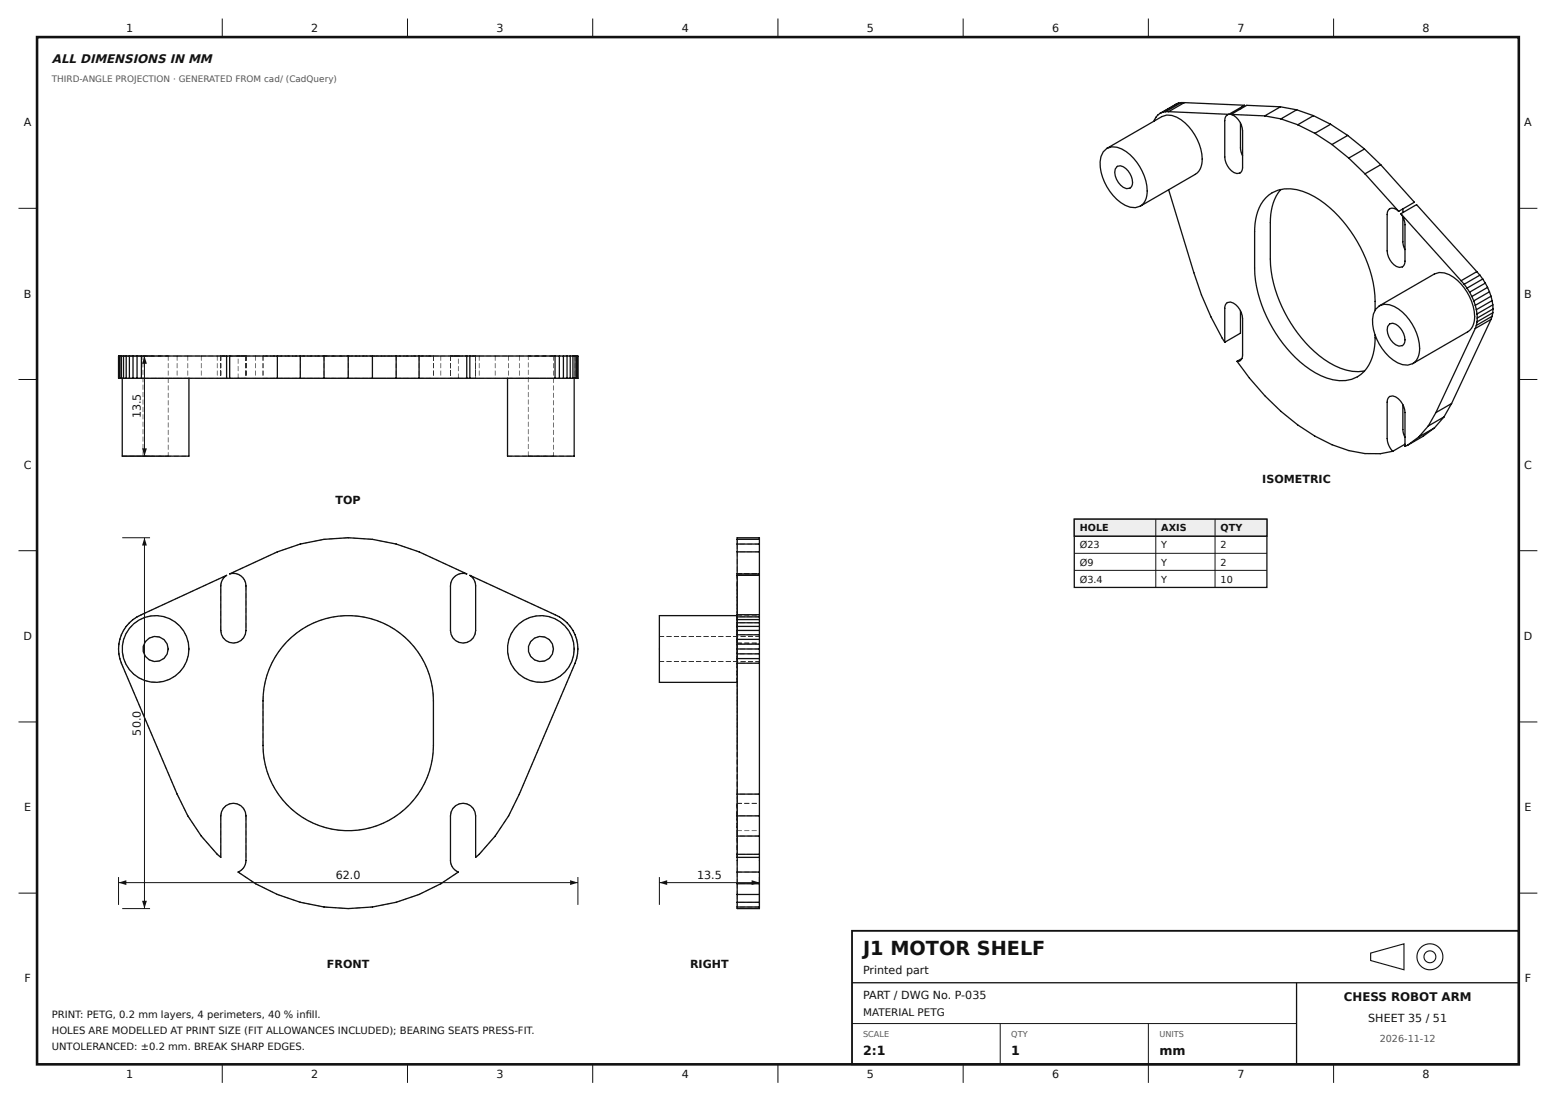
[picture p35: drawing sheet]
<svg xmlns="http://www.w3.org/2000/svg" width="420mm" height="297mm" viewBox="0 0 420 297" stroke-linecap="round" stroke-linejoin="round" font-family="sans-serif">
<defs><g id="words">
<text font-size="5.2" fill="#111" x="232.9" y="257.6">J1 MOTOR SHELF</text>
<g font-size="3.4" fill="#111">
<text x="232.9" y="284.7">2:1</text>
<text x="272.9" y="284.7">1</text>
<text x="312.9" y="284.7">mm</text>
</g>
<text font-size="3.3" fill="#111" x="14" y="17">ALL DIMENSIONS IN MM</text>
<text font-size="3.2" fill="#111" x="362.7" y="270.1">CHESS ROBOT ARM</text>
<g font-size="3" fill="#111">
<text x="34" y="8.6">1</text>
<text x="84" y="8.6">2</text>
<text x="134" y="8.6">3</text>
<text x="184" y="8.6">4</text>
<text x="234" y="8.6">5</text>
<text x="284" y="8.6">6</text>
<text x="334" y="8.6">7</text>
<text x="383.9" y="8.6">8</text>
<text x="6.5" y="34.1">A</text>
<text x="411.4" y="34.1">A</text>
<text x="6.5" y="80.3">B</text>
<text x="411.4" y="80.3">B</text>
<text x="38" y="112.9" transform="rotate(-90 38 112.9)">13.5</text>
<text x="6.4" y="126.5">C</text>
<text x="340.6" y="130.4">ISOMETRIC</text>
<text x="411.3" y="126.5">C</text>
<text x="90.6" y="136.1">TOP</text>
<text x="6.3" y="172.7">D</text>
<text x="411.2" y="172.7">D</text>
<text x="38" y="198.4" transform="rotate(-90 38 198.4)">50.0</text>
<text x="6.5" y="218.8">E</text>
<text x="411.4" y="218.8">E</text>
<text x="90.6" y="237.1">62.0</text>
<text x="188.1" y="237.1">13.5</text>
<text x="88.2" y="261.1">FRONT</text>
<text x="186.2" y="261.1">RIGHT</text>
<text x="232.9" y="262.7">Printed part</text>
<text x="6.6" y="265">F</text>
<text x="232.9" y="269.6">PART / DWG No. P-035</text>
<text x="411.5" y="265">F</text>
<text x="369.3" y="275.6">SHEET 35 / 51</text>
<text x="34" y="290.9">1</text>
<text x="84" y="290.9">2</text>
<text x="134" y="290.9">3</text>
<text x="184" y="290.9">4</text>
<text x="234" y="290.9">5</text>
<text x="284" y="290.9">6</text>
<text x="334" y="290.9">7</text>
<text x="383.9" y="290.9">8</text>
</g>
<text font-size="2.8" fill="#111" x="232.9" y="274.1">MATERIAL PETG</text>
<g font-size="2.7" fill="#111">
<text x="14" y="274.7">PRINT: PETG, 0.2 mm layers, 4 perimeters, 40 % infll.</text>
<text x="82.5" y="274.7">i</text>
<text x="14" y="278.9">HOLES ARE MODELLED AT PRINT SIZE (FIT ALLOWANCES INCLUDED); BEARING SEATS PRESS-FIT.</text>
<text x="14" y="283.1">UNTOLERANCED: ±0.2 mm. BREAK SHARP EDGES.</text>
</g>
<g font-size="2.6" fill="#111">
<text x="291.4" y="143.4">HOLE</text>
<text x="313.4" y="143.4">AXIS</text>
<text x="329.4" y="143.4">QTY</text>
<text x="291.4" y="148">Ø23</text>
<text x="313.4" y="148">Y</text>
<text x="329.4" y="148">2</text>
<text x="291.4" y="152.6">Ø9</text>
<text x="313.4" y="152.6">Y</text>
<text x="329.4" y="152.6">2</text>
<text x="291.4" y="157.2">Ø3.4</text>
<text x="313.4" y="157.2">Y</text>
<text x="329.4" y="157.2">10</text>
</g>
<text font-size="2.6" fill="#555" x="372.4" y="281.1">2026-11-12</text>
<text font-size="2.4" fill="#555" x="14" y="22">THIRD-ANGLE PROJECTION · GENERATED FROM cad/ (CadQuery)</text>
<g font-size="2.2" fill="#555">
<text x="232.9" y="279.6">SCALE</text>
<text x="272.9" y="279.6">QTY</text>
<text x="312.9" y="279.6">UNITS</text>
</g>
</g></defs>
<path d="M10 10h399.9v277.1h-399.9z" fill="none" stroke="#111" stroke-width=".7" stroke-linecap="butt"/>
<g fill="none" stroke="#111" stroke-width=".27">
<path d="M60 5v5M110 5v5M160 5v5M209.9 5v5M259.9 5v5M309.9 5v5M359.9 5v5M5 56.2h5M409.9 56.2h5M5 102.4h5M409.9 102.4h5M5 148.6h5"/>
<path d="M409.9 148.6h5M5 194.8h5M409.9 194.8h5M5 240.9h5M409.9 240.9h5M229.9 276.1h120M269.9 276.1v11M309.9 276.1v16M60 287.1v5M110 287.1v5M160 287.1v5M209.9 287.1v5"/>
<path d="M259.9 287.1v5M359.9 287.1v5"/>
</g>
<path d="M229.9 251.1h180v36h-180z" fill="none" stroke="#111" stroke-width=".5"/>
<path d="M229.9 265.1h180M349.9 265.1v22" fill="none" stroke="#111" stroke-width=".35"/>
<g fill="none" stroke="#111" stroke-width=".3">
<path d="M369.9 257.1l9-2.5v7l-9-2.5z"/>
<circle cx="385.9" cy="258.1" r="3.5"/>
<circle cx="385.9" cy="258.1" r="1.6"/>
</g>
<path d="M31.9 175l.2 .1v1.3zM32 173.7l.2 .1-.2 1.3zM32 176.3l.3 1.4zM33.3 170l.1 .1-.6 1.1zM34 168.9l.1 .1-.8 1.1zM32.7 171.2l.1 .1-.5 1.2zM34.9 167.9l.1 .2-.9 .9zM32.3 172.4l.1 .1-.3 1.3zM34.9 167.9l1.1-.8-.9 .9zM35.9 167l1.2-.6-1.1 .8zM37 166.3l1.2-.5-1.1 .6zM60 155.6l1.2-.4-1.1 .6zM58.2 156.5l1.2-.5-1.1 .6zM56.4 157.3l1.2-.5-1.1 .7zM54.6 158.2l1.2-.5-1.1 .6zM52.7 159l1.3-.5-1.2 .6zM50.9 159.8l1.3-.4-1.2 .6zM49.1 160.7l1.2-.5-1.1 .6zM47.3 161.5l1.2-.5-1.1 .7zM45.5 162.4l1.2-.5-1.1 .6zM43.7 163.2l1.2-.5-1.1 .6zM41.8 164l1.3-.4-1.2 .6zM40 164.9l1.3-.5-1.2 .6zM38.2 165.7l1.3-.5-1.2 .7zM32.3 177.6l.4 1.3zM59.7 156.8l.2 .1-.3 1.3zM60.6 155.5l.5-.2-1 1zM32.7 178.8l.6 1.3zM33.5 180.7l.5 1.2zM34.3 182.5l.5 1.3zM35 184.4l.6 1.2zM35.8 186.2l.6 1.3zM36.6 188l.6 1.3zM37.4 189.9l.6 1.2zM38.2 191.7l.5 1.3zM39 193.6l.5 1.2zM39.7 195.4l.6 1.3zM40.5 197.2l.6 1.3zM41.3 199.1l.6 1.2zM42.1 200.9l.6 1.3zM42.9 202.8l.6 1.2zM43.7 204.6l.5 1.3zM44.4 206.5l.6 1.2zM45.2 208.3l.6 1.2zM46 210.1l.6 1.3zM46.8 212l.6 1.2zM47.6 213.8l.2 .5zM59.5 168.8l.2 .1-.1 1.3zM59.5 166.8l.2 .1-.1 1.3zM59.5 164.8l.2 .1-.1 1.3zM59.5 162.8l.2 .1-.1 1.3zM59.5 160.8l.2 .1-.1 1.3zM59.5 158.8l.2 .1-.1 1.3zM47.7 214.2l.7 1.2zM48.6 216l.7 1.2zM49.5 217.8l.6 1.2zM50.4 219.5l.3 .7zM66.3 170l.2 .1-.4 1.2zM65.7 171.9l.1 .2-.9 .8zM63 173.4l1.3-.2-.3 .2-.9 .1zM61.1 172.9l1.3 .5h-.5zM59.9 171.4l.8 1.1-.5-.4zM59.5 170l.2 .1v.7zM50.6 220l.8 1.2zM51.7 221.7l.8 1.1zM52.8 223.4l.8 1.1zM53.9 225l.5 .6zM66.3 158l.2 .1-.1 1.3zM66.3 160l.2 .1-.1 1.3zM66.3 162l.2 .1-.1 1.3zM66.3 164l.2 .1-.1 1.3zM66.3 166l.2 .1-.1 1.3zM66.3 168l.2 .1-.1 1.3zM54.3 225.5l.9 1zM55.6 227l.9 1zM56.9 228.5l.9 1zM58.2 230l.5 .5zM61.9 154.8l.9-.2 .5 .1-1.3 .2zM63.9 154.8l.4 .1 .8 .5zM65.5 155.9l.6 .6 .1 .5zM66.3 157.7h.1v.5zM58.6 230.4l1 .9zM73.7 149.3l1.2-.5-1.1 .7zM71.9 150.2l1.2-.5-1.1 .6zM70.1 151l1.2-.5-1.1 .6zM68.2 151.8l1.3-.4-1.1 .6zM66.4 152.7l1.3-.5-1.2 .6zM64.6 153.5l1.3-.5-1.2 .7zM62.8 154.3l1.2-.4-1.1 .6zM61.9 154.8l.3-.1-.2 .2zM59.5 230l.2 .1-.1 1.3zM59.5 228l.2 .1-.1 1.3zM59.5 226l.2 .1-.1 1.3zM59.5 224l.2 .1-.1 1.3zM59.5 222l.2 .1-.1 1.3zM59.5 220l.2 .1-.1 1.3zM79.8 147.1l1.3-.4-1.2 .5zM78 147.7l1.2-.3-1.2 .5zM76.1 148.4l1.2-.4-1.2 .5zM74.8 148.8l.6-.1-.5 .3zM59.8 218.9h.1l-.3 1.3zM60.9 217.3l.2 .1-1 .9zM61.6 216.9l1.4-.2-1.3 .4zM63.6 216.7l.5 .1 .7 .5-.8-.4h-.4zM65.3 217.7l.5 .3 .3 .8zM66.2 219.4l.2 .1v.7zM86.2 145.7l1.3-.2-1.2 .3zM84.3 146l1.3-.1-1.3 .3zM82.3 146.4l1.3-.1-1.2 .3zM81 146.7l.7-.1-.6 .3zM66.3 220l.2 .1-.1 1.3zM66.3 222l.2 .1-.1 1.3zM66.3 224l.2 .1-.1 1.3zM66.3 226l.2 .1-.1 1.3zM66.3 228l.2 .1-.1 1.3zM66.3 230l.2 .1-.1 1.3zM92.7 145.1h1.4l-1.3 .1zM90.7 145.2h1.4l-1.3 .2zM88.7 145.3h1.4l-1.3 .2zM87.4 145.4l.7 .1-.6 .1zM66.3 232l.2 .1-.1 .6-.2 .7zM65.7 233.9l.2 .1-.2 .3-.8 .6zM64.2 235.2a.1 .1 0 0 1 .2 0 .1 .1 0 0 1-.2 0zM99.2 145.3l1.4 .2h-1.3zM97.3 145.2l1.3 .2h-1.3zM95.3 145.1l1.3 .1h-1.3zM93.9 145l.7 .1-.6 .1zM64.2 235.2l1.1 .8zM65.9 236.3l1.1 .8zM67.5 237.4l1.2 .8zM105.7 146.5l1.3 .3zM103.7 146.1l1.3 .3zM101.7 145.7l1.4 .3zM100.4 145.4l.7 .2zM68.9 238.3l1.2 .7zM70.7 239.2l1.2 .7zM72.5 240.1l1.2 .6zM74.3 241l.6 .3zM111.9 148.4l1.3 .5zM110 147.8l1.3 .5zM108.1 147.1l1.3 .5zM106.8 146.7l.7 .3zM74.8 241.2l1.3 .5zM76.7 241.9l1.3 .5zM78.6 242.5l1.3 .5zM80.5 243.2l.6 .2zM124.8 154.2l1.2 .7zM123 153.4l1.2 .6zM121.2 152.6l1.2 .6zM119.4 151.7l1.2 .6zM117.6 150.9l1.2 .6zM115.7 150.1l1.3 .6zM113.9 149.2l1.3 .6zM113 148.8l.3 .2zM81 243.4l1.3 .3zM82.9 243.7l1.4 .3zM84.9 244.1l1.3 .3zM86.8 244.5l.7 .2zM121.7 156.8l.2 .1-.3 1.3zM122.3 155.8l.8-.5-1 1zM123.6 154.9l1.3-.2-1.2 .3zM125.6 154.7l.5 .1h-.5zM87.4 244.6l1.3 .2h-1.3zM89.4 244.7l1.3 .2h-1.3zM91.4 244.9l1.3 .1h-1.3zM93.4 245l.7 .1-.7 .1zM121.5 168.8l.2 .1-.1 1.3zM121.5 166.8l.2 .1-.1 1.3zM121.5 164.8l.2 .1-.1 1.3zM121.5 162.8l.2 .1-.1 1.3zM121.5 160.8l.2 .1-.1 1.3zM121.5 158.8l.2 .1-.1 1.3zM93.9 245h1.4l-1.3 .2zM95.9 244.9h1.4l-1.3 .2zM97.9 244.8h1.4l-1.3 .1zM99.9 244.7h.7l-.6 .1zM128.3 170l.2 .1-.4 1.2zM127.7 171.9l.1 .2-.9 .8zM125 173.4l1.3-.2-.3 .2-.9 .1zM123.1 172.9l1.3 .5h-.5zM121.8 171.4l.8 1.1-.5-.4zM121.5 170l.2 .1v.7zM100.5 244.6l1.3-.2-1.3 .4zM102.4 244.2l1.3-.2-1.2 .4zM104.4 243.8l1.3-.2-1.3 .4zM106.3 243.4h.7l-.6 .2zM128.3 158l.2 .1-.1 1.3zM128.3 160l.2 .1-.1 1.3zM128.3 162l.2 .1-.1 1.3zM128.3 164l.2 .1-.1 1.3zM128.3 166l.2 .1-.1 1.3zM128.3 168l.2 .1-.1 1.3zM106.9 243.3l1.2-.3-1.2 .5zM108.7 242.7l1.3-.4-1.2 .5zM110.6 242l1.3-.3-1.2 .5zM112.5 241.4l.7-.1-.6 .3zM126.7 155.2l.6 .3 .5 .6zM128 156.6l.3 .3 .1 1zM113 241.2l1.3-.5-1.2 .7zM114.8 240.3l1.3-.5-1.2 .7zM116.6 239.5l1.2-.5-1.1 .6zM118.4 238.6l.7-.2-.6 .3zM148.6 165.3l1.3 .6zM146.8 164.4l1.3 .6zM145 163.6l1.2 .6zM143.2 162.7l1.2 .7zM141.4 161.9l1.2 .6zM139.6 161.1l1.2 .6zM137.7 160.2l1.3 .6zM135.9 159.4l1.3 .6zM134.1 158.6l1.3 .6zM132.3 157.7l1.2 .6zM130.5 156.9l1.2 .6zM128.7 156l1.2 .6zM126.9 155.2l1.2 .6zM118.9 238.4l1.1-.7-1 .8zM120.6 237.2l1.1-.6-1 .8zM122.2 236.1l1.2-.6-1.1 .8zM149.8 165.8l1.2 .7zM122.6 234.5l1.2 .8-.7-.2zM121.6 232.8l.6 1.3-.3-.3zM121.5 232.1a.1 .1 0 0 1 .2 0 .1 .1 0 0 1-.2 0zM151 166.4l1.1 .8zM121.5 230.8l.2 .1-.1 1.3zM121.5 228.8l.2 .1-.1 1.3zM121.5 226.8l.2 .1-.1 1.3zM121.5 224.8l.2 .1-.1 1.3zM121.5 222.8l.2 .1-.1 1.3zM121.5 220.8l.2 .1-.1 1.3zM152.1 167.2l1 .9zM121.7 218.9h.2l-.3 1.3zM122.9 217.3l.1 .1-.9 .9zM123.6 216.9l1.3-.2-1.2 .4zM125.6 216.7l.5 .1 .7 .5-.8-.4h-.4zM127.3 217.7l.5 .3 .3 .8zM128.2 219.4l.2 .1v.7zM153 168l1 1zM128.3 220l.2 .1-.1 1.3zM128.3 222l.2 .1-.1 1.3zM128.3 224l.2 .1-.1 1.3zM128.3 226l.2 .1-.1 1.3zM128.3 228l.2 .1-.1 1.3zM128.3 230l.2 .1-.1 1.3zM153.9 169l.8 1.1zM128.3 231.2l1-.8-.9 1zM154.6 170.1l.6 1.2zM130.1 229.5l.1 .1-.9 .9zM131.4 228l.1 .1-.9 .9zM132.7 226.5l.1 .1-.9 .9zM133.6 225.5l.1 .1-.5 .4zM155.2 171.3l.4 1.3zM134.3 224.5l.1 .1-.8 1zM135.4 222.8l.1 .1-.8 1zM136.5 221.1l.1 .2-.8 1zM137.2 220l.1 .1-.4 .5zM155.6 172.5l.3 1.4zM137.7 218.9l.2 .2-.7 1.1zM138.6 217.2l.2 .1-.7 1.1zM139.5 215.4l.1 .1-.6 1.1zM140.1 214.2l.1 .1-.3 .5zM155.8 173.8l.2 .1v1.3zM140.6 213.1l.1 .1-.6 1.1zM141.3 211.2l.2 .1-.6 1.2zM142.1 209.4l.2 .1-.6 1.1zM142.9 207.5l.2 .1-.6 1.2zM143.7 205.7l.1 .1-.5 1.1zM144.5 203.8l.1 .1-.6 1.2zM145.3 202l.1 .1-.6 1.2zM146.1 200.2l.1 .1-.6 1.1zM146.8 198.3l.2 .1-.6 1.2zM147.6 196.5l.2 .1-.6 1.1zM148.4 194.6l.1 .1-.5 1.2zM149.2 192.8l.1 .1-.6 1.2zM150 191l.1 .1-.6 1.1zM150.8 189.1l.1 .1-.6 1.2zM151.5 187.3l.2 .1-.6 1.1zM152.3 185.4l.2 .1-.6 1.2zM153.1 183.6l.2 .1-.6 1.2zM153.9 181.8l.1 .1-.5 1.1zM154.7 179.9l.1 .1-.6 1.2zM155.1 178.8l.2 .1-.2 .4zM155.9 175.1l.1 .1-.1 1.3zM155.5 177.7l.2 .1-.5 1.2zM155.8 176.4l.1 .1-.3 1.3zM45.1 173.8l.3 1.4zM43.9 172.3l.4 .2 .5 .8zM42 171.7l1.1 .1 .2 .2-1.2-.2zM40.1 172.2l1.3-.4-1.2 .5zM39.2 173l.5-.3-.5 .4-.3 .7zM38.6 174.4l.2 .1-.1 1.3zM38.9 176.3l.7 1.2-.4-.4zM40.1 177.9l1.3 .5-1.1-.3zM42 178.4l1.3-.2-.3 .2-.9 .1zM44.7 176.9l.1 .1-.5 .7-.4 .2 .4-.3zM45.3 175l.2 .1-.4 1.2zM116.9 201l.2 .1-.2 1.3zM116.8 203l.2 .1-.3 1.3zM116.5 205l.2 .1-.3 1.2zM116.1 207h.2l-.5 1.3zM115.5 208.9l.2 .1-.6 1.1zM114.8 210.7l.1 .1-.7 1.1zM113.8 212.5l.2 .1-.8 1zM112.8 214.2l.1 .2-.8 .9zM111.5 215.8l.2 .1-.9 .9zM109.3 218.1l1-.9-.8 1zM107.8 219.3l1.1-.7-1 .9zM106.1 220.5l1.2-.7-1 .8zM104.4 221.5l1.2-.6-1.1 .7zM102.6 222.3l1.2-.4-1.1 .6zM100.7 223l1.3-.4-1.2 .5zM98.8 223.5l1.3-.2-1.2 .3zM96.8 223.9l1.4-.2-1.3 .3zM94.8 224h1.4l-1.3 .2zM92.8 224l1.4 .1-1.1 .1zM90.9 223.8l1.3 .2h-.9zM88.9 223.5l1.3 .3zM86.9 222.9l1.3 .5zM85.1 222.2l1.2 .6zM83.3 221.4l1.2 .6zM81.5 220.4l1.2 .7zM79.9 219.3l1.1 .8zM78.4 218l1 .9zM77 216.5l.9 1zM75.7 215l.9 1.1zM74.5 213.4l.8 1.1zM73.5 211.6l.7 1.2zM72.7 209.8l.6 1.3zM72 207.9l.5 1.3zM71.5 206l.4 1.3zM71.1 204.1h.2l.1 1.3zM71 202.1h.1v1.3zM70.9 201h.2l-.1 .4zM116.9 189l.2 .1-.1 1.3zM116.9 191l.2 .1-.1 1.3zM116.9 193l.2 .1-.1 1.3zM116.9 195l.2 .1-.1 1.3zM116.9 197l.2 .1-.1 1.3zM116.9 199l.2 .1-.1 1.3zM71 187.8l.1 .1-.1 1.3zM71.2 185.8l.1 .1-.2 1.3zM71.5 183.9h.2l-.4 1.3zM72 181.9l.2 .1-.4 1.2zM72.7 180.1l.2 .1-.6 1.1zM73.6 178.2l.1 .2-.6 1.1zM74.6 176.5l.2 .1-.8 1.1zM75.8 174.9l.1 .1-.8 1zM77.1 173.4l.1 .1-.9 .9zM77.6 172.8l1-.8-.9 .9zM79.1 171.4l1.1-.7-1 .9zM80.7 170.2l1.1-.6-1 .8zM82.3 169.1l1.2-.5-1 .7zM84.1 168.2l1.3-.4-1.2 .6zM86 167.4l1.3-.3-1.2 .5zM87.9 166.8l1.3-.2-1.2 .4zM89.8 166.4l1.4-.2-1.3 .3zM91.8 166.1h1.3l-1.2 .2zM93.8 166l1.3 .1-1.2 .1zM95.8 166.1l1.3 .2h-1.3zM97.8 166.3l1.3 .4-1.3-.2zM99.7 166.8l1.3 .4zM101.6 167.4l1.3 .5zM103.5 168.1l1.2 .6zM105.3 169l1.1 .7zM106.9 170.1l1.2 .8zM108.5 171.3l1.1 .9zM110 172.6l1 1zM111.4 174.1l.9 1.1zM112.6 175.7l.8 1.1zM113.7 177.4l.7 1.1zM114.7 179.1l.5 1.3zM115.4 181l.5 1.2zM116.1 182.8l.3 1.4zM116.5 184.8l.3 1.3zM116.8 186.8h.1v1.3zM116.9 188.8h.1v.4zM70.9 199.8l.2 .1-.1 1.3zM70.9 197.8l.2 .1-.1 1.3zM70.9 195.8l.2 .1-.1 1.3zM70.9 193.8l.2 .1-.1 1.3zM70.9 191.8l.2 .1-.1 1.3zM70.9 189.8l.2 .1-.1 1.3zM149.1 173.8l.3 1.4zM147.9 172.3l.4 .2 .5 .8zM146 171.7l1 .1 .3 .2-1.2-.2zM144.1 172.2l1.3-.4-1.2 .5zM143.2 173l.4-.3-.4 .4-.3 .7zM142.6 174.4l.1 .1-.1 1.3zM142.8 176.3l.8 1.2-.5-.4zM144.1 177.9l1.3 .5-1.2-.3zM146 178.4l1.3-.2-.3 .2-.9 .1zM148.6 176.9l.2 .1-.5 .7-.4 .2 .3-.3zM149.3 175l.1 .1-.3 1.2zM50.9 175l.2 .1-.2 1.3zM50.7 177l.1 .1-.4 1.2zM50 178.9l.2 .1-.7 1.1zM49 180.6l.1 .1-.9 .9zM46.6 182.7l1.1-.7-.4 .5-.6 .3zM44.8 183.5l1.2-.4-1.1 .6zM42.8 183.9l1.4-.1-1.3 .3zM40.8 183.9l1.4 .2h-1.3zM38.9 183.5l1.3 .4-1.2-.2zM37.1 182.6l1.2 .6-.9-.3zM35.6 181.3l1 .9-.6-.3zM34.3 179.8l.8 1.1zM33.5 178l.5 1.2zM33 176.1h.2l.1 1.3zM33 174l.1 .1-.1 1.3zM33.4 172.1l.2 .1-.4 1.2zM34.3 170.3l.1 .1-.6 1.1zM35.5 168.7l.2 .2-.9 .9zM36.1 168.2l1.1-.7-1 .8zM37.8 167.1l1.2-.5-1.1 .6zM39.6 166.3l1.3-.1-1.2 .3zM41.6 166.1l1.3 .1h-1.3zM43.6 166.2l1.3 .4-1.3-.3zM45.5 166.8l1.2 .6zM47.2 167.7l1.1 .9zM48.7 169.1l.8 1.1zM49.8 170.7l.6 1.3zM50.6 172.6l.3 .8v.5zM50.9 174.6h.1v.6zM154.9 175l.2 .1-.3 1.3zM154.6 177l.2 .1-.4 1.2zM154 178.9l.1 .1-.6 1.1zM152.9 180.6l.2 .1-.9 .9zM150.6 182.7l1.1-.7-.5 .5-.6 .3zM148.8 183.5l1.2-.4-1.2 .6zM146.8 183.9l1.4-.1-1.3 .3zM144.8 183.9l1.4 .2h-1.3zM142.9 183.5l1.3 .4-1.2-.2zM141.1 182.6l1.2 .6-.9-.3zM139.6 181.3l1 .9-.6-.3zM138.3 179.8l.8 1.1zM137.4 178l.6 1.2zM137 176.1h.1l.2 1.3zM137 174l.1 .1-.1 1.3zM137.4 172.1l.2 .1-.4 1.2zM138.3 170.3l.1 .1-.7 1.1zM139.5 168.7l.1 .2-.9 .9zM140.1 168.2l1.1-.7-1 .8zM141.7 167.1l1.3-.5-1.2 .6zM143.6 166.3l1.3-.1-1.2 .3zM145.6 166.1l1.3 .1h-1.3zM147.6 166.2l1.2 .4-1.2-.3zM149.4 166.8l1.2 .6zM151.2 167.7l1 .9zM152.7 169.1l.8 1.1zM153.8 170.7l.6 1.3zM154.5 172.6l.4 .8v.5zM154.8 174.6h.2v.6z" fill="#333"/>
<g fill="none" stroke="#111" stroke-width=".35">
<path d="M34.9 168l1-.9 2.3-1.3 23-10.6-.9 .8-.7 1.5v12.6a3.4 3.4 0 0 0 3.4 3.4 3.4 3.4 0 0 0 3.4-3.4v-12a3.4 3.4 0 0 0-4.4-3.3l12.9-5.9a49.9 49.9 0 0 1 38.2 0l12.9 5.9a3.4 3.4 0 0 0-4.4 3.3v12a3.4 3.4 0 0 0 3.4 3.4 3.4 3.4 0 0 0 3.4-3.4l-.1-12.6-.7-1.5-.8-.8 23 10.6a10 10 0 0 1 5.4 13.1l-15 35.3a47.8 47.8 0 0 1-11.8 17.1v-11.2a3.4 3.4 0 0 0-3.4-3.4 3.4 3.4 0 0 0-3.4 3.4v12.6l.7 1.5 1.4 1.1a49.7 49.7 0 0 1-59.4 0l1.3-1.1 .7-1.5 .1-12.6a3.4 3.4 0 0 0-3.4-3.4 3.4 3.4 0 0 0-3.4 3.4v11.2a47.8 47.8 0 0 1-11.8-17.1l-15-35.3a10 10 0 0 1 2.1-10.9zM77.4 173.1a23 23 0 0 1 25.2-5.4 23 23 0 0 1 14.4 21.4v12a23 23 0 0 1-23 23 23 23 0 0 1-23-23v-12a23 23 0 0 1 6.4-16z"/>
<circle cx="42" cy="175.1" r="9"/>
<circle cx="42" cy="175.1" r="3.4"/>
<circle cx="146" cy="175.1" r="9"/>
<circle cx="146" cy="175.1" r="3.4"/>
</g>
<path d="M32 96h.2l-.1 1.3zM32 98h.2l-.1 1.3zM32 100h.2l-.1 1.3zM31.9 96.1a.15 .15 0 0 1 .3 0 .15 .15 0 0 1-.3 0zM31.9 102.1a.15 .15 0 0 1 .3 0 .15 .15 0 0 1-.3 0zM32.3 96h.1l-.1 1.3zM32.3 98h.1l-.1 1.3zM32.3 100h.1l-.1 1.3zM32 96l.4 .1h-.4zM32 102l.4 .1h-.4zM32.3 96h.5l-.5 .1zM59.5 96h1.4l-1.3 .1zM32.7 96h1.3l-1.2 .1zM34.7 96h1.3l-1.2 .1zM36.7 96h1.3l-1.2 .1zM38.7 96h1.3l-1.2 .1zM40.7 96h1.3l-1.3 .1zM42.7 96h1.3l-1.3 .1zM44.7 96h1.3l-1.3 .1zM46.7 96h1.2l-1.2 .1zM47.7 96h1.4l-1.3 .1zM49.7 96h1.1l-1 .1zM65.1 96h1.4l-1.3 .1zM63.1 96h1.4l-1.3 .1zM61.9 96h.6l-.5 .1zM59.9 96h1.3l-1.2 .1zM50.6 96h1.4l-1.3 .1zM52.6 96h1.4l-1.3 .1zM54.3 96h1.3l-1.3 .1zM56.3 96h1.3l-1.3 .1zM58.3 96h.4l-.4 .1zM61.9 96h1.4l-1.3 .1zM63.9 96h1.4l-1.3 .1zM65.9 96h.6l-.5 .1zM58.6 96h1.1l-1.1 .1zM59.5 96h1.4l-1.3 .1zM61.5 96h1.4l-1.3 .1zM63.5 96h1.4l-1.3 .1zM65.5 96h1l-.9 .1zM65.1 96h1.4l-1.3 .1zM64.2 96l.3 .1zM64.2 96h1.4l-1.3 .1zM66.2 96h1.4l-1.3 .1zM68.2 96h.9l-.8 .1zM68.9 96h1.4l-1.3 .1zM70.9 96h1.4l-1.3 .1zM72.9 96h1.4l-1.3 .1zM74.8 96h1.3l-1.2 .1zM76.8 96h1.3l-1.2 .1zM78.8 96h1.3l-1.2 .1zM80.8 96l.3 .1zM81 96h1.3l-1.3 .1zM83 96h1.3l-1.3 .1zM85 96h1.3l-1.3 .1zM87 96h.5l-.5 .1zM121.5 96h1.4l-1.3 .1zM123.5 96h1.4l-1.3 .1zM125.5 96h.6l-.5 .1zM87.4 96h1.3l-1.3 .1zM89.4 96h1.3l-1.3 .1zM91.4 96h1.3l-1.3 .1zM93.4 96h.7l-.7 .1zM93.9 96h1.4l-1.3 .1zM95.9 96h1.4l-1.3 .1zM97.9 96h1.4l-1.3 .1zM99.9 96h.7l-.6 .1zM127.1 96h1.4l-1.3 .1zM124.7 96h1.4l-1.3 .1zM122.7 96h1.4l-1.3 .1zM121.5 96h.6l-.5 .1zM100.4 96h1.4l-1.3 .1zM102.4 96h1.4l-1.3 .1zM104.4 96h1.4l-1.3 .1zM106.4 96h.6l-.5 .1zM106.8 96h1.4l-1.3 .1zM108.8 96h1.4l-1.3 .1zM110.8 96h1.4l-1.3 .1zM112.8 96l.4 .1zM126.7 96h1.4l-1.3 .1zM113 96h1.4l-1.3 .1zM115 96h1.4l-1.3 .1zM117 96h1.4l-1.3 .1zM118.9 96h1.4l-1.3 .1zM120.9 96h1.4l-1.3 .1zM122.9 96h.9l-.8 .1zM122.4 96h1.4l-1.3 .1zM121.5 96l.3 .1zM121.5 96h1.4l-1.3 .1zM123.5 96h1.4l-1.3 .1zM125.5 96h1.4l-1.3 .1zM127.5 96h1l-.9 .1zM128.3 96h1.1l-1 .1zM129.3 96h1.3l-1.3 .1zM131.3 96h1.3l-1.3 .1zM133.3 96h.4l-.4 .1zM133.6 96h1.3l-1.3 .1zM135.6 96h1.3l-1.3 .1zM137.2 96h1.4l-1.3 .1zM139.2 96h1l-.9 .1zM140.1 96h1.3l-1.2 .1zM142.1 96h1.3l-1.2 .1zM144.1 96h1.3l-1.2 .1zM146.1 96h1.3l-1.2 .1zM148.1 96h1.3l-1.2 .1zM150.1 96h1.3l-1.2 .1zM152.1 96h1.3l-1.2 .1zM154.1 96h1.2l-1.1 .1zM155.8 96.1a.12 .12 0 0 1 .2 0 .12 .12 0 0 1-.2 0zM155.1 96h.6l-.5 .1zM155.6 96l.4 .1h-.4zM44.1 96h1.4l-1.3 .1zM42.1 96h1.4l-1.3 .1zM40.1 96h1.4l-1.3 .1zM38.5 96h1l-.9 .1zM38.5 96h1.4l-1.3 .1zM40.5 96h1.4l-1.3 .1zM42.5 96h1.4l-1.3 .1zM44.5 96h1l-.9 .1zM115.7 96h1.4l-1.3 .1zM113.7 96h1.4l-1.3 .1zM111.7 96h1.4l-1.3 .1zM109.7 96h1.4l-1.3 .1zM107.7 96h1.4l-1.3 .1zM105.7 96h1.4l-1.3 .1zM103.7 96h1.4l-1.3 .1zM101.7 96h1.4l-1.3 .1zM99.7 96h1.4l-1.3 .1zM97.7 96h1.4l-1.3 .1zM95.7 96h1.4l-1.3 .1zM93.7 96h1.4l-1.3 .1zM91.7 96h1.4l-1.3 .1zM89.7 96h1.4l-1.3 .1zM87.7 96h1.4l-1.3 .1zM85.7 96h1.4l-1.3 .1zM83.7 96h1.4l-1.3 .1zM81.7 96h1.4l-1.3 .1zM79.7 96h1.4l-1.3 .1zM77.7 96h1.4l-1.3 .1zM75.7 96h1.4l-1.3 .1zM73.7 96h1.4l-1.3 .1zM71.7 96h1.4l-1.3 .1zM70.9 96h1.4l-1.3 .1zM72.9 96h1.4l-1.3 .1zM74.9 96h1.4l-1.3 .1zM76.9 96h1.4l-1.3 .1zM78.9 96h1.4l-1.3 .1zM80.9 96h1.4l-1.3 .1zM82.9 96h1.4l-1.3 .1zM84.9 96h1.4l-1.3 .1zM86.9 96h1.4l-1.3 .1zM88.9 96h1.4l-1.3 .1zM90.9 96h1.4l-1.3 .1zM92.9 96h1.4l-1.3 .1zM94.9 96h1.4l-1.3 .1zM96.9 96h1.4l-1.3 .1zM98.9 96h1.4l-1.3 .1zM100.9 96h1.4l-1.3 .1zM102.9 96h1.4l-1.3 .1zM104.9 96h1.4l-1.3 .1zM106.9 96h1.4l-1.3 .1zM108.9 96h1.4l-1.3 .1zM110.9 96h1.4l-1.3 .1zM112.9 96h1.4l-1.3 .1zM114.9 96h1.4l-1.3 .1zM148.1 96h1.4l-1.3 .1zM146.1 96h1.4l-1.3 .1zM144.1 96h1.4l-1.3 .1zM142.5 96h1l-.9 .1zM142.5 96h1.4l-1.3 .1zM144.5 96h1.4l-1.3 .1zM146.5 96h1.4l-1.3 .1zM148.5 96h1l-.9 .1zM32.3 102h.5l-.5 .1zM59.5 102h1.4l-1.3 .1zM32.7 102h1.3l-1.2 .1zM34.7 102h1.3l-1.2 .1zM36.7 102h1.3l-1.2 .1zM38.7 102h1.3l-1.2 .1zM40.7 102h1.3l-1.3 .1zM42.7 102h1.3l-1.3 .1zM44.7 102h1.3l-1.3 .1zM46.7 102h1.2l-1.2 .1zM47.7 102h1.4l-1.3 .1zM49.7 102h1.1l-1 .1zM65.1 102h1.4l-1.3 .1zM63.1 102h1.4l-1.3 .1zM61.9 102h.6l-.5 .1zM59.9 102h1.3l-1.2 .1zM50.6 102h1.4l-1.3 .1zM52.6 102h1.4l-1.3 .1zM54.3 102h1.3l-1.3 .1zM56.3 102h1.3l-1.3 .1zM58.3 102h.4l-.4 .1zM61.9 102h1.4l-1.3 .1zM63.9 102h1.4l-1.3 .1zM65.9 102h.6l-.5 .1zM58.6 102h1.1l-1.1 .1zM59.5 102h1.4l-1.3 .1zM61.5 102h1.4l-1.3 .1zM63.5 102h1.4l-1.3 .1zM65.5 102h1l-.9 .1zM65.1 102h1.4l-1.3 .1zM64.2 102l.3 .1zM64.2 102h1.4l-1.3 .1zM66.2 102h1.4l-1.3 .1zM68.2 102h.9l-.8 .1zM68.9 102h1.4l-1.3 .1zM70.9 102h1.4l-1.3 .1zM72.9 102h1.4l-1.3 .1zM74.8 102h1.3l-1.2 .1zM76.8 102h1.3l-1.2 .1zM78.8 102h1.3l-1.2 .1zM80.8 102l.3 .1zM81 102h1.3l-1.3 .1zM83 102h1.3l-1.3 .1zM85 102h1.3l-1.3 .1zM87 102h.5l-.5 .1zM121.5 102h1.4l-1.3 .1zM123.5 102h1.4l-1.3 .1zM125.5 102h.6l-.5 .1zM87.4 102h1.3l-1.3 .1zM89.4 102h1.3l-1.3 .1zM91.4 102h1.3l-1.3 .1zM93.4 102h.7l-.7 .1zM93.9 102h1.4l-1.3 .1zM95.9 102h1.4l-1.3 .1zM97.9 102h1.4l-1.3 .1zM99.9 102h.7l-.6 .1zM127.1 102h1.4l-1.3 .1zM124.7 102h1.4l-1.3 .1zM122.7 102h1.4l-1.3 .1zM121.5 102h.6l-.5 .1zM100.4 102h1.4l-1.3 .1zM102.4 102h1.4l-1.3 .1zM104.4 102h1.4l-1.3 .1zM106.4 102h.6l-.5 .1zM106.8 102h1.4l-1.3 .1zM108.8 102h1.4l-1.3 .1zM110.8 102h1.4l-1.3 .1zM112.8 102l.4 .1zM126.7 102h1.4l-1.3 .1zM113 102h1.4l-1.3 .1zM115 102h1.4l-1.3 .1zM117 102h1.4l-1.3 .1zM118.9 102h1.4l-1.3 .1zM120.9 102h1.4l-1.3 .1zM122.9 102h.9l-.8 .1zM122.4 102h1.4l-1.3 .1zM121.5 102l.3 .1zM121.5 102h1.4l-1.3 .1zM123.5 102h1.4l-1.3 .1zM125.5 102h1.4l-1.3 .1zM127.5 102h1l-.9 .1zM128.3 102h1.1l-1 .1zM129.3 102h1.3l-1.3 .1zM131.3 102h1.3l-1.3 .1zM133.3 102h.4l-.4 .1zM133.6 102h1.3l-1.3 .1zM135.6 102h1.3l-1.3 .1zM137.2 102h1.4l-1.3 .1zM139.2 102h1l-.9 .1zM140.1 102h1.3l-1.2 .1zM142.1 102h1.3l-1.2 .1zM144.1 102h1.3l-1.2 .1zM146.1 102h1.3l-1.2 .1zM148.1 102h1.3l-1.2 .1zM150.1 102h1.3l-1.2 .1zM152.1 102h1.3l-1.2 .1zM154.1 102h1.2l-1.1 .1zM155.8 102.1a.12 .12 0 0 1 .2 0 .12 .12 0 0 1-.2 0zM155.1 102h.6l-.5 .1zM155.6 102l.4 .1h-.4zM49.7 102h1.4l-1.3 .1zM47.7 102h1.4l-1.3 .1zM45.7 102h1.4l-1.3 .1zM43.7 102h1.4l-1.3 .1zM41.7 102h1.4l-1.3 .1zM39.7 102h1.4l-1.3 .1zM37.7 102h1.4l-1.3 .1zM35.7 102h1.4l-1.3 .1zM33.7 102h1.4l-1.3 .1zM32.9 102h1.4l-1.3 .1zM34.9 102h1.4l-1.3 .1zM36.9 102h1.4l-1.3 .1zM38.9 102h1.4l-1.3 .1zM40.9 102h1.4l-1.3 .1zM42.9 102h1.4l-1.3 .1zM44.9 102h1.4l-1.3 .1zM46.9 102h1.4l-1.3 .1zM48.9 102h1.4l-1.3 .1zM115.7 102h1.4l-1.3 .1zM113.7 102h1.4l-1.3 .1zM111.7 102h1.4l-1.3 .1zM109.7 102h1.4l-1.3 .1zM107.7 102h1.4l-1.3 .1zM105.7 102h1.4l-1.3 .1zM103.7 102h1.4l-1.3 .1zM101.7 102h1.4l-1.3 .1zM99.7 102h1.4l-1.3 .1zM97.7 102h1.4l-1.3 .1zM95.7 102h1.4l-1.3 .1zM93.7 102h1.4l-1.3 .1zM91.7 102h1.4l-1.3 .1zM89.7 102h1.4l-1.3 .1zM87.7 102h1.4l-1.3 .1zM85.7 102h1.4l-1.3 .1zM83.7 102h1.4l-1.3 .1zM81.7 102h1.4l-1.3 .1zM79.7 102h1.4l-1.3 .1zM77.7 102h1.4l-1.3 .1zM75.7 102h1.4l-1.3 .1zM73.7 102h1.4l-1.3 .1zM71.7 102h1.4l-1.3 .1zM70.9 102h1.4l-1.3 .1zM72.9 102h1.4l-1.3 .1zM74.9 102h1.4l-1.3 .1zM76.9 102h1.4l-1.3 .1zM78.9 102h1.4l-1.3 .1zM80.9 102h1.4l-1.3 .1zM82.9 102h1.4l-1.3 .1zM84.9 102h1.4l-1.3 .1zM86.9 102h1.4l-1.3 .1zM88.9 102h1.4l-1.3 .1zM90.9 102h1.4l-1.3 .1zM92.9 102h1.4l-1.3 .1zM94.9 102h1.4l-1.3 .1zM96.9 102h1.4l-1.3 .1zM98.9 102h1.4l-1.3 .1zM100.9 102h1.4l-1.3 .1zM102.9 102h1.4l-1.3 .1zM104.9 102h1.4l-1.3 .1zM106.9 102h1.4l-1.3 .1zM108.9 102h1.4l-1.3 .1zM110.9 102h1.4l-1.3 .1zM112.9 102h1.4l-1.3 .1zM114.9 102h1.4l-1.3 .1zM153.7 102h1.4l-1.3 .1zM151.7 102h1.4l-1.3 .1zM149.7 102h1.4l-1.3 .1zM147.7 102h1.4l-1.3 .1zM145.7 102h1.4l-1.3 .1zM143.7 102h1.4l-1.3 .1zM141.7 102h1.4l-1.3 .1zM139.7 102h1.4l-1.3 .1zM137.7 102h1.4l-1.3 .1zM136.9 102h1.4l-1.3 .1zM138.9 102h1.4l-1.3 .1zM140.9 102h1.4l-1.3 .1zM142.9 102h1.4l-1.3 .1zM144.9 102h1.4l-1.3 .1zM146.9 102h1.4l-1.3 .1zM148.9 102h1.4l-1.3 .1zM150.9 102h1.4l-1.3 .1zM152.9 102h1.4l-1.3 .1zM32.7 96h.1v1.3zM32.7 98h.1v1.3zM32.7 100h.1v1.3zM59.5 96h.2l-.1 1.3zM59.5 98h.2l-.1 1.3zM59.5 100h.2l-.1 1.3zM47.7 96h.2l-.1 1.3zM47.7 98h.2l-.1 1.3zM47.7 100h.2l-.1 1.3zM59.5 96h.2l-.1 1.3zM59.5 98h.2l-.1 1.3zM59.5 100h.2l-.1 1.3zM50.6 96h.2l-.1 1.3zM50.6 98h.2l-.1 1.3zM50.6 100h.2l-.1 1.3zM66.3 96h.2l-.1 1.3zM66.3 98h.2l-.1 1.3zM66.3 100h.2l-.1 1.3zM54.3 96h.1l-.1 1.3zM54.3 98h.1l-.1 1.3zM54.3 100h.1l-.1 1.3zM66.3 96h.2l-.1 1.3zM66.3 98h.2l-.1 1.3zM66.3 100h.2l-.1 1.3zM58.6 96h.1l-.1 1.3zM58.6 98h.1l-.1 1.3zM58.6 100h.1l-.1 1.3zM59.5 96h.2l-.1 1.3zM59.5 98h.2l-.1 1.3zM59.5 100h.2l-.1 1.3zM59.5 96h.2l-.1 1.3zM59.5 98h.2l-.1 1.3zM59.5 100h.2l-.1 1.3zM66.3 96h.2l-.1 1.3zM66.3 98h.2l-.1 1.3zM66.3 100h.2l-.1 1.3zM66.3 96h.2l-.1 1.3zM66.3 98h.2l-.1 1.3zM66.3 100h.2l-.1 1.3zM64.2 100.8h.2l-.1 1.3zM64.2 98.8h.2l-.1 1.3zM64.2 96.8h.2l-.1 1.3zM68.9 96h.2l-.1 1.3zM68.9 98h.2l-.1 1.3zM68.9 100h.2l-.1 1.3zM74.8 96h.1v1.3zM74.8 98h.1v1.3zM74.8 100h.1v1.3zM81 96h.1l-.1 1.3zM81 98h.1l-.1 1.3zM81 100h.1l-.1 1.3zM87.4 96h.1l-.1 1.3zM87.4 98h.1l-.1 1.3zM87.4 100h.1l-.1 1.3zM121.5 96h.2l-.1 1.3zM121.5 98h.2l-.1 1.3zM121.5 100h.2l-.1 1.3zM93.9 96h.2l-.1 1.3zM93.9 98h.2l-.1 1.3zM93.9 100h.2l-.1 1.3zM121.5 96h.2l-.1 1.3zM121.5 98h.2l-.1 1.3zM121.5 100h.2l-.1 1.3zM100.4 96h.2l-.1 1.3zM100.4 98h.2l-.1 1.3zM100.4 100h.2l-.1 1.3zM128.3 96h.2l-.1 1.3zM128.3 98h.2l-.1 1.3zM128.3 100h.2l-.1 1.3zM106.8 96h.2l-.1 1.3zM106.8 98h.2l-.1 1.3zM106.8 100h.2l-.1 1.3zM128.3 96h.2l-.1 1.3zM128.3 98h.2l-.1 1.3zM128.3 100h.2l-.1 1.3zM113 96h.2l-.1 1.3zM113 98h.2l-.1 1.3zM113 100h.2l-.1 1.3zM118.9 96h.2l-.1 1.3zM118.9 98h.2l-.1 1.3zM118.9 100h.2l-.1 1.3zM123.6 100.8h.2l-.1 1.3zM123.6 98.8h.2l-.1 1.3zM123.6 96.8h.2l-.1 1.3zM121.5 96h.2l-.1 1.3zM121.5 98h.2l-.1 1.3zM121.5 100h.2l-.1 1.3zM121.5 96h.2l-.1 1.3zM121.5 98h.2l-.1 1.3zM121.5 100h.2l-.1 1.3zM128.3 96h.2l-.1 1.3zM128.3 98h.2l-.1 1.3zM128.3 100h.2l-.1 1.3zM128.3 100.8h.2l-.1 1.3zM128.3 98.8h.2l-.1 1.3zM128.3 96.8h.2l-.1 1.3zM129.3 96h.1l-.1 1.3zM129.3 98h.1l-.1 1.3zM129.3 100h.1l-.1 1.3zM133.6 96h.1l-.1 1.3zM133.6 98h.1l-.1 1.3zM133.6 100h.1l-.1 1.3zM137.2 96h.2l-.1 1.3zM137.2 98h.2l-.1 1.3zM137.2 100h.2l-.1 1.3zM140.1 96h.1v1.3zM140.1 98h.1v1.3zM140.1 100h.1v1.3zM155.1 96h.2l-.1 1.3zM155.1 98h.2l-.1 1.3zM155.1 100h.2l-.1 1.3zM155.8 96h.2l-.1 1.3zM155.8 98h.2l-.1 1.3zM155.8 100h.2l-.1 1.3zM155.6 96h.1l-.1 1.3zM155.6 98h.1l-.1 1.3zM155.6 100h.1l-.1 1.3zM45.3 96h.2l-.1 1.3zM45.3 98h.2l-.1 1.3zM45.3 100h.2l-.1 1.3zM45.3 102h.2l-.1 1.3zM45.3 104h.2l-.1 1.3zM45.3 106h.2l-.1 1.3zM45.3 108h.2l-.1 1.3zM45.3 110h.2l-.1 1.3zM45.3 112h.2l-.1 1.3zM45.3 114h.2l-.1 1.3zM45.3 116h.2l-.1 1.3zM45.3 118l.2 .1-.1 1.2zM45.3 120l.2 .1-.1 1.2zM45.3 122l.2 .1-.1 1zM44.1 123l1.4 .1h-1.3zM42.1 123l1.4 .1h-1.3zM40.1 123l1.4 .1h-1.3zM38.5 123l1 .1h-.9zM38.5 123l1.4 .1h-1.3zM40.5 123l1.4 .1h-1.3zM42.5 123l1.4 .1h-1.3zM44.5 123l1 .1h-.9zM116.9 96h.2l-.1 1.3zM116.9 98h.2l-.1 1.3zM116.9 100h.2l-.1 1.3zM70.9 96h.2l-.1 1.3zM70.9 98h.2l-.1 1.3zM70.9 100h.2l-.1 1.3zM116.9 96h.2l-.1 1.3zM116.9 98h.2l-.1 1.3zM116.9 100h.2l-.1 1.3zM70.9 96h.2l-.1 1.3zM70.9 98h.2l-.1 1.3zM70.9 100h.2l-.1 1.3zM149.3 96h.2l-.1 1.3zM149.3 98h.2l-.1 1.3zM149.3 100h.2l-.1 1.3zM149.3 102h.2l-.1 1.3zM149.3 104h.2l-.1 1.3zM149.3 106h.2l-.1 1.3zM149.3 108h.2l-.1 1.3zM149.3 110h.2l-.1 1.3zM149.3 112h.2l-.1 1.3zM149.3 114h.2l-.1 1.3zM149.3 116h.2l-.1 1.3zM149.3 118l.2 .1-.1 1.2zM149.3 120l.2 .1-.1 1.2zM149.3 122l.2 .1-.1 1zM148.1 123l1.4 .1h-1.3zM146.1 123l1.4 .1h-1.3zM144.1 123l1.4 .1h-1.3zM142.5 123l1 .1h-.9zM142.5 123l1.4 .1h-1.3zM144.5 123l1.4 .1h-1.3zM146.5 123l1.4 .1h-1.3zM148.5 123l1 .1h-.9zM32.9 123l1.4 .1h-1.3zM34.9 123l1.4 .1h-1.3zM36.9 123l1.4 .1h-1.3zM38.9 123l1.4 .1h-1.3zM40.9 123l1.4 .1h-1.3zM42.9 123l1.4 .1h-1.3zM44.9 123l1.4 .1h-1.3zM46.9 123l1.4 .1h-1.3zM48.9 123l1.4 .1h-1.3zM136.9 123l1.4 .1h-1.3zM138.9 123l1.4 .1h-1.3zM140.9 123l1.4 .1h-1.3zM142.9 123l1.4 .1h-1.3zM144.9 123l1.4 .1h-1.3zM146.9 123l1.4 .1h-1.3zM148.9 123l1.4 .1h-1.3zM150.9 123l1.4 .1h-1.3zM152.9 123l1.4 .1h-1.3zM38.5 121.8l.2 .1-.1 1.2zM38.5 119.8l.2 .1-.1 1.2zM38.5 117.8l.2 .1-.1 1.2zM38.5 115.8h.2l-.1 1.3zM38.5 113.8h.2l-.1 1.3zM38.5 111.8h.2l-.1 1.3zM38.5 109.8h.2l-.1 1.3zM38.5 107.8h.2l-.1 1.3zM38.5 105.8h.2l-.1 1.3zM38.5 103.8h.2l-.1 1.3zM38.5 101.8h.2l-.1 1.3zM38.5 99.8h.2l-.1 1.3zM38.5 97.8h.2l-.1 1.3zM38.5 96h.2l-.1 1.1zM142.5 121.8l.2 .1-.1 1.2zM142.5 119.8l.2 .1-.1 1.2zM142.5 117.8l.2 .1-.1 1.2zM142.5 115.8h.2l-.1 1.3zM142.5 113.8h.2l-.1 1.3zM142.5 111.8h.2l-.1 1.3zM142.5 109.8h.2l-.1 1.3zM142.5 107.8h.2l-.1 1.3zM142.5 105.8h.2l-.1 1.3zM142.5 103.8h.2l-.1 1.3zM142.5 101.8h.2l-.1 1.3zM142.5 99.8h.2l-.1 1.3zM142.5 97.8h.2l-.1 1.3zM142.5 96h.2l-.1 1.1z" fill="#333"/>
<g fill="none" stroke="#111" stroke-width=".35">
<path d="M32.1 96v6M32.3 96v6M32.8 96v6M33.3 96v6M34.1 96v6M34.9 96v6M35.9 96v6M37 96v6M38.2 96v6M61.2 96h.8M61.2 96h-29.2v6h29.2M61.2 96v6"/>
<path d="M62 96h64M62 96v6M74.9 96v6M81 96v6M87.4 96v6M94 96v6M100.5 96v6M106.9 96v6M113.1 96v6M126 96h.8M126 96v6M126.8 96h29.2v6h-29.2"/>
<path d="M126.8 96v6M149.8 96v6M151 96v6M152.1 96v6M153 96v6M153.9 96v6M154.6 96v6M155.2 96v6M155.6 96v6M155.9 96v6M33 102v21.1h18v-21.1M61.2 102h.8"/>
<path d="M62 102h64M126 102h.8M137 102v21.1h18v-21.1"/>
</g>
<path d="M203.7 175l1.3 .1-1.3 .1zM201.7 175l1.3 .1-1.3 .1zM199.7 175l1.3 .1-1.3 .1zM203.7 176.3l1.3 .1-1.3 .1zM201.7 176.3l1.3 .1-1.3 .1zM199.7 176.3l1.3 .1-1.3 .1zM204.9 175l.1 .1-.1 1.3zM198.9 175l.1 .1-.1 1.3zM203.7 173.7l1.3 .1-1.3 .1zM201.7 173.7l1.3 .1-1.3 .1zM199.7 173.7l1.3 .1-1.3 .1zM204.9 173.7l.1 .1-.1 1.3zM198.9 173.7l.1 .1-.1 1.3zM203.7 177.6l1.3 .1-1.3 .1zM201.7 177.6l1.3 .1-1.3 .1zM199.7 177.6l1.3 .1-1.3 .1zM204.9 176.3l.1 .1-.1 1.3zM198.9 176.3l.1 .1-.1 1.3zM204.9 170l.1 .1-.1 1.2zM204.9 168.9l.1 .1-.1 1.2zM204.9 171.2h.1l-.1 1.3zM204.9 167.9l.1 .1-.1 1.1zM204.9 172.4l.1 .1-.1 1.3zM204.9 167.1h.1l-.1 1zM204.9 166.3l.1 .1-.1 .8zM204.9 165.8h.1l-.1 .7zM204.9 155.1l.1 .1-.1 1.3zM204.9 157.1l.1 .1-.1 1.3zM204.9 159.1l.1 .1-.1 1.3zM204.9 161.1l.1 .1-.1 1.3zM204.9 163.1l.1 .1-.1 1.3zM204.9 165.1l.1 .1-.1 .7zM204.9 177.6l.1 .1-.1 1.3zM204.9 156.8l.1 .1-.1 1.3zM204.9 155.1l.1 .1-.1 1zM204.9 178.8l.1 .1-.1 1.3zM204.9 180.8l.1 .1-.1 1.3zM204.9 182.8l.1 .1-.1 1.3zM204.9 184.8l.1 .1-.1 1.3zM204.9 186.8l.1 .1-.1 1.3zM204.9 188.8l.1 .1-.1 1.3zM204.9 190.8l.1 .1-.1 1.3zM204.9 192.8l.1 .1-.1 1.3zM204.9 194.8l.1 .1-.1 1.3zM204.9 196.9h.1l-.1 1.3zM204.9 198.9h.1l-.1 1.3zM204.9 200.9h.1l-.1 1.3zM204.9 202.9h.1l-.1 1.3zM204.9 204.9h.1l-.1 1.3zM204.9 206.9h.1l-.1 1.3zM204.9 208.9h.1l-.1 1.3zM204.9 210.9h.1l-.1 1.3zM204.9 212.9h.1l-.1 1.3zM204.9 168.8l.1 .1-.1 1.3zM204.9 166.8l.1 .1-.1 1.3zM204.9 164.8l.1 .1-.1 1.3zM204.9 162.8l.1 .1-.1 1.3zM204.9 160.8l.1 .1-.1 1.3zM204.9 158.8l.1 .1-.1 1.3zM204.9 214.2h.1l-.1 1.3zM204.9 216.2h.1l-.1 1.3zM204.9 218.2h.1l-.1 1.3zM204.9 170l.1 .1-.1 1.3zM204.9 172l.1 .1-.1 1.3zM204.9 172.2l.1 .1-.1 1.3zM204.9 170.2l.1 .1-.1 1.3zM204.9 220l.1 .1-.1 1.3zM204.9 222l.1 .1-.1 1.3zM204.9 224l.1 .1-.1 1.3zM204.9 158l.1 .1-.1 1.3zM204.9 160l.1 .1-.1 1.3zM204.9 162l.1 .1-.1 1.3zM204.9 164l.1 .1-.1 1.3zM204.9 166l.1 .1-.1 1.3zM204.9 168l.1 .1-.1 1.3zM204.9 225.5h.1l-.1 1.3zM204.9 227.5h.1l-.1 1.3zM204.9 229.5h.1l-.1 1zM204.8 154.7a.15 .15 0 0 1 .3 0 .15 .15 0 0 1-.3 0zM204.9 154.6l.1 .1-.1 1.3zM204.9 156.6l.1 .1-.1 1.3zM204.9 230.4l.1 .1-.1 .9zM204.9 148.8l.1 .1-.1 1.3zM204.9 150.8l.1 .1-.1 1.3zM204.9 152.8l.1 .1-.1 1.3zM204.9 230l.1 .1-.1 1.3zM204.9 228l.1 .1-.1 1.3zM204.9 226l.1 .1-.1 1.3zM204.9 224l.1 .1-.1 1.3zM204.9 222l.1 .1-.1 1.3zM204.9 220l.1 .1-.1 1.3zM204.9 146.7l.1 .1-.1 1.3zM204.9 148.7l.1 .3zM204.9 218.8l.1 .1-.1 1.3zM204.9 216.8l.1 .1-.1 1.3zM204.9 216.6l.1 .1-.1 1.3zM204.9 218.6l.1 .1-.1 1.3zM204.9 145.4l.1 .1-.1 1.3zM204.9 220l.1 .1-.1 1.3zM204.9 222l.1 .1-.1 1.3zM204.9 224l.1 .1-.1 1.3zM204.9 226l.1 .1-.1 1.3zM204.9 228l.1 .1-.1 1.3zM204.9 230l.1 .1-.1 1.3zM204.9 145l.1 .1-.1 .5zM204.9 232l.1 .1-.1 1.3zM204.9 234l.1 .1-.1 1.2zM204.9 235.2l.1 .1-.1 1.2zM204.9 237.2l.1 .1-.1 1.2zM204.9 238.3l.1 .1-.1 1.3zM204.9 240.3l.1 .1-.1 1zM204.9 241.2l.1 .1-.1 1.3zM204.9 243.2l.1 .3zM204.9 243.3l.1 .1-.1 1.3zM204.9 156.8l.1 .1-.1 1.3zM204.9 155.1l.1 .1-.1 1zM204.8 154.7a.15 .15 0 0 1 .3 0 .15 .15 0 0 1-.3 0zM204.8 154.8a.15 .15 0 0 1 .3 0 .15 .15 0 0 1-.3 0zM204.9 244.6l.1 .1-.1 .5zM204.9 168.8l.1 .1-.1 1.3zM204.9 166.8l.1 .1-.1 1.3zM204.9 164.8l.1 .1-.1 1.3zM204.9 162.8l.1 .1-.1 1.3zM204.9 160.8l.1 .1-.1 1.3zM204.9 158.8l.1 .1-.1 1.3zM204.9 170l.1 .1-.1 1.3zM204.9 172l.1 .1-.1 1.3zM204.9 172.2l.1 .1-.1 1.3zM204.9 170.2l.1 .1-.1 1.3zM204.9 158l.1 .1-.1 1.3zM204.9 160l.1 .1-.1 1.3zM204.9 162l.1 .1-.1 1.3zM204.9 164l.1 .1-.1 1.3zM204.9 166l.1 .1-.1 1.3zM204.9 168l.1 .1-.1 1.3zM204.9 155.1l.1 .1-.1 1.3zM204.9 157.1l.1 .1-.1 1zM204.9 230l.1 .1-.1 1.3zM204.9 228l.1 .1-.1 1.3zM204.9 226l.1 .1-.1 1.3zM204.9 224l.1 .1-.1 1.3zM204.9 222l.1 .1-.1 1.3zM204.9 220l.1 .1-.1 1.3zM204.9 218.8l.1 .1-.1 1.3zM204.9 216.8l.1 .1-.1 1.3zM204.9 216.6l.1 .1-.1 1.3zM204.9 218.6l.1 .1-.1 1.3zM204.9 220l.1 .1-.1 1.3zM204.9 222l.1 .1-.1 1.3zM204.9 224l.1 .1-.1 1.3zM204.9 226l.1 .1-.1 1.3zM204.9 228l.1 .1-.1 1.3zM204.9 230l.1 .1-.1 1.3zM204.9 173.8l.1 .1-.1 1.3zM204.9 171.8l.1 .1-.1 1.3zM204.9 171.6l.1 .1-.1 1.3zM204.9 173.6l.1 .1-.1 1.3zM204.9 175.6l.1 .1-.1 1.3zM204.9 177.6l.1 .1-.1 .9zM204.9 177.2l.1 .1-.1 1.3zM204.9 175.2l.1 .1-.1 1.3zM204.9 201l.1 .1-.1 1.3zM204.9 203l.1 .1-.1 1.3zM204.9 205l.1 .1-.1 1.3zM204.9 207l.1 .1-.1 1.3zM204.9 209l.1 .1-.1 1.3zM204.9 211l.1 .1-.1 1.3zM204.9 213l.1 .1-.1 1.3zM204.9 215l.1 .1-.1 1.3zM204.9 217l.1 .1-.1 1.3zM204.9 219l.1 .1-.1 1.3zM204.9 221l.1 .1-.1 1.3zM204.9 223l.1 .1-.1 1.1zM204.9 222.8l.1 .1-.1 1.3zM204.9 220.8l.1 .1-.1 1.3zM204.9 218.8l.1 .1-.1 1.3zM204.9 216.8l.1 .1-.1 1.3zM204.9 214.8l.1 .1-.1 1.3zM204.9 212.8l.1 .1-.1 1.3zM204.9 210.8l.1 .1-.1 1.3zM204.9 208.8l.1 .1-.1 1.3zM204.9 206.8l.1 .1-.1 1.3zM204.9 204.8l.1 .1-.1 1.3zM204.9 202.8l.1 .1-.1 1.3zM204.9 201l.1 .1-.1 1.1zM204.9 189l.1 .1-.1 1.3zM204.9 191l.1 .1-.1 1.3zM204.9 193l.1 .1-.1 1.3zM204.9 195l.1 .1-.1 1.3zM204.9 197l.1 .1-.1 1.3zM204.9 199l.1 .1-.1 1.3zM204.9 187.8l.1 .1-.1 1.3zM204.9 185.8l.1 .1-.1 1.3zM204.9 183.8l.1 .1-.1 1.3zM204.9 181.8l.1 .1-.1 1.3zM204.9 179.8l.1 .1-.1 1.3zM204.9 177.8l.1 .1-.1 1.3zM204.9 175.8l.1 .1-.1 1.3zM204.9 173.8l.1 .1-.1 1.3zM204.9 171.8l.1 .1-.1 1.3zM204.9 169.8l.1 .1-.1 1.3zM204.9 167.8l.1 .1-.1 1.3zM204.9 166l.1 .1-.1 1.1zM204.9 166l.1 .1-.1 1.3zM204.9 168l.1 .1-.1 1.3zM204.9 170l.1 .1-.1 1.3zM204.9 172l.1 .1-.1 1.3zM204.9 174l.1 .1-.1 1.3zM204.9 176l.1 .1-.1 1.3zM204.9 178l.1 .1-.1 1.3zM204.9 180l.1 .1-.1 1.3zM204.9 182l.1 .1-.1 1.3zM204.9 184l.1 .1-.1 1.3zM204.9 186l.1 .1-.1 1.3zM204.9 188l.1 .1-.1 1.1zM204.9 199.8l.1 .1-.1 1.3zM204.9 197.8l.1 .1-.1 1.3zM204.9 195.8l.1 .1-.1 1.3zM204.9 193.8l.1 .1-.1 1.3zM204.9 191.8l.1 .1-.1 1.3zM204.9 189.8l.1 .1-.1 1.3zM204.9 173.8l.1 .1-.1 1.3zM204.9 171.8l.1 .1-.1 1.3zM204.9 171.6l.1 .1-.1 1.3zM204.9 173.6l.1 .1-.1 1.3zM204.9 175.6l.1 .1-.1 1.3zM204.9 177.6l.1 .1-.1 .9zM204.9 177.2l.1 .1-.1 1.3zM204.9 175.2l.1 .1-.1 1.3zM198.9 170l.1 .1-.1 1.2zM198.9 168.9l.1 .1-.1 1.2zM198.9 171.2h.1l-.1 1.3zM198.9 167.9l.1 .1-.1 1.1zM198.9 172.4l.1 .1-.1 1.3zM198.9 167.1h.1l-.1 1zM198.9 166.3l.1 .1-.1 .8zM198.9 165.8h.1l-.1 .7zM198.9 155.1l.1 .1-.1 1.3zM198.9 157.1l.1 .1-.1 1.3zM198.9 159.1l.1 .1-.1 1.3zM198.9 161.1l.1 .1-.1 1.3zM198.9 163.1l.1 .1-.1 1.3zM198.9 165.1l.1 .1-.1 .7zM198.9 177.6l.1 .1-.1 1.3zM198.9 156.8l.1 .1-.1 1.3zM198.9 155.1l.1 .1-.1 1zM198.9 178.8l.1 .1-.1 1.3zM198.9 180.8l.1 .1-.1 1.3zM198.9 182.8l.1 .1-.1 1.3zM198.9 184.8l.1 .1-.1 1.3zM198.9 186.8l.1 .1-.1 1.3zM198.9 188.8l.1 .1-.1 1.3zM198.9 190.8l.1 .1-.1 1.3zM198.9 192.8l.1 .1-.1 1.3zM198.9 194.8l.1 .1-.1 1.3zM198.9 196.9h.1l-.1 1.3zM198.9 198.9h.1l-.1 1.3zM198.9 200.9h.1l-.1 1.3zM198.9 202.9h.1l-.1 1.3zM198.9 204.9h.1l-.1 1.3zM198.9 206.9h.1l-.1 1.3zM198.9 208.9h.1l-.1 1.3zM198.9 210.9h.1l-.1 1.3zM198.9 212.9h.1l-.1 1.3zM198.9 168.8l.1 .1-.1 1.3zM198.9 166.8l.1 .1-.1 1.3zM198.9 164.8l.1 .1-.1 1.3zM198.9 162.8l.1 .1-.1 1.3zM198.9 160.8l.1 .1-.1 1.3zM198.9 158.8l.1 .1-.1 1.3zM198.9 214.2h.1l-.1 1.3zM198.9 216.2h.1l-.1 1.3zM198.9 218.2h.1l-.1 1.3zM198.9 170l.1 .1-.1 1.3zM198.9 172l.1 .1-.1 1.3zM198.9 172.2l.1 .1-.1 1.3zM198.9 170.2l.1 .1-.1 1.3zM198.9 220l.1 .1-.1 1.3zM198.9 222l.1 .1-.1 1.3zM198.9 224l.1 .1-.1 1.3zM198.9 158l.1 .1-.1 1.3zM198.9 160l.1 .1-.1 1.3zM198.9 162l.1 .1-.1 1.3zM198.9 164l.1 .1-.1 1.3zM198.9 166l.1 .1-.1 1.3zM198.9 168l.1 .1-.1 1.3zM198.9 225.5h.1l-.1 1.3zM198.9 227.5h.1l-.1 1.3zM198.9 229.5h.1l-.1 1zM198.8 154.7a.15 .15 0 0 1 .3 0 .15 .15 0 0 1-.3 0zM198.9 154.6l.1 .1-.1 1.3zM198.9 156.6l.1 .1-.1 1.3zM198.9 230.4l.1 .1-.1 .9zM198.9 148.8l.1 .1-.1 1.3zM198.9 150.8l.1 .1-.1 1.3zM198.9 152.8l.1 .1-.1 1.3zM198.9 230l.1 .1-.1 1.3zM198.9 228l.1 .1-.1 1.3zM198.9 226l.1 .1-.1 1.3zM198.9 224l.1 .1-.1 1.3zM198.9 222l.1 .1-.1 1.3zM198.9 220l.1 .1-.1 1.3zM198.9 146.7l.1 .1-.1 1.3zM198.9 148.7l.1 .3zM198.9 218.8l.1 .1-.1 1.3zM198.9 216.8l.1 .1-.1 1.3zM198.9 216.6l.1 .1-.1 1.3zM198.9 218.6l.1 .1-.1 1.3zM198.9 145.4l.1 .1-.1 1.3zM198.9 220l.1 .1-.1 1.3zM198.9 222l.1 .1-.1 1.3zM198.9 224l.1 .1-.1 1.3zM198.9 226l.1 .1-.1 1.3zM198.9 228l.1 .1-.1 1.3zM198.9 230l.1 .1-.1 1.3zM198.9 145l.1 .1-.1 .5zM198.9 232l.1 .1-.1 1.3zM198.9 234l.1 .1-.1 1.2zM198.9 235.2l.1 .1-.1 1.2zM198.9 237.2l.1 .1-.1 1.2zM198.9 238.3l.1 .1-.1 1.3zM198.9 240.3l.1 .1-.1 1zM198.9 241.2l.1 .1-.1 1.3zM198.9 243.2l.1 .3zM198.9 243.3l.1 .1-.1 1.3zM198.9 156.8l.1 .1-.1 1.3zM198.9 155.1l.1 .1-.1 1zM198.8 154.7a.15 .15 0 0 1 .3 0 .15 .15 0 0 1-.3 0zM198.8 154.8a.15 .15 0 0 1 .3 0 .15 .15 0 0 1-.3 0zM198.9 244.6l.1 .1-.1 .5zM198.9 168.8l.1 .1-.1 1.3zM198.9 166.8l.1 .1-.1 1.3zM198.9 164.8l.1 .1-.1 1.3zM198.9 162.8l.1 .1-.1 1.3zM198.9 160.8l.1 .1-.1 1.3zM198.9 158.8l.1 .1-.1 1.3zM198.9 170l.1 .1-.1 1.3zM198.9 172l.1 .1-.1 1.3zM198.9 172.2l.1 .1-.1 1.3zM198.9 170.2l.1 .1-.1 1.3zM198.9 158l.1 .1-.1 1.3zM198.9 160l.1 .1-.1 1.3zM198.9 162l.1 .1-.1 1.3zM198.9 164l.1 .1-.1 1.3zM198.9 166l.1 .1-.1 1.3zM198.9 168l.1 .1-.1 1.3zM198.9 155.1l.1 .1-.1 1.3zM198.9 157.1l.1 .1-.1 1zM198.9 230l.1 .1-.1 1.3zM198.9 228l.1 .1-.1 1.3zM198.9 226l.1 .1-.1 1.3zM198.9 224l.1 .1-.1 1.3zM198.9 222l.1 .1-.1 1.3zM198.9 220l.1 .1-.1 1.3zM198.9 218.8l.1 .1-.1 1.3zM198.9 216.8l.1 .1-.1 1.3zM198.9 216.6l.1 .1-.1 1.3zM198.9 218.6l.1 .1-.1 1.3zM198.9 220l.1 .1-.1 1.3zM198.9 222l.1 .1-.1 1.3zM198.9 224l.1 .1-.1 1.3zM198.9 226l.1 .1-.1 1.3zM198.9 228l.1 .1-.1 1.3zM198.9 230l.1 .1-.1 1.3zM198.9 175l.1 .1-.1 1.3zM198.9 177l.1 .1-.1 1.3zM198.9 179l.1 .1-.1 1.3zM198.9 181l.1 .1-.1 1.3zM198.9 183l.1 .1-.1 1.1zM198.9 182.8l.1 .1-.1 1.3zM198.9 180.8l.1 .1-.1 1.3zM198.9 178.8l.1 .1-.1 1.3zM198.9 176.8l.1 .1-.1 1.3zM198.9 174.8l.1 .1-.1 1.3zM198.9 172.8l.1 .1-.1 1.3zM198.9 170.8l.1 .1-.1 1.3zM198.9 168.8l.1 .1-.1 1.3zM198.9 166.8l.1 .1-.1 1.3zM198.9 166l.1 .1-.1 1.3zM198.9 168l.1 .1-.1 1.3zM198.9 170l.1 .1-.1 1.3zM198.9 172l.1 .1-.1 1.3zM198.9 174l.1 .1-.1 1.1zM198.9 201l.1 .1-.1 1.3zM198.9 203l.1 .1-.1 1.3zM198.9 205l.1 .1-.1 1.3zM198.9 207l.1 .1-.1 1.3zM198.9 209l.1 .1-.1 1.3zM198.9 211l.1 .1-.1 1.3zM198.9 213l.1 .1-.1 1.3zM198.9 215l.1 .1-.1 1.3zM198.9 217l.1 .1-.1 1.3zM198.9 219l.1 .1-.1 1.3zM198.9 221l.1 .1-.1 1.3zM198.9 223l.1 .1-.1 1.1zM198.9 222.8l.1 .1-.1 1.3zM198.9 220.8l.1 .1-.1 1.3zM198.9 218.8l.1 .1-.1 1.3zM198.9 216.8l.1 .1-.1 1.3zM198.9 214.8l.1 .1-.1 1.3zM198.9 212.8l.1 .1-.1 1.3zM198.9 210.8l.1 .1-.1 1.3zM198.9 208.8l.1 .1-.1 1.3zM198.9 206.8l.1 .1-.1 1.3zM198.9 204.8l.1 .1-.1 1.3zM198.9 202.8l.1 .1-.1 1.3zM198.9 201l.1 .1-.1 1.1zM198.9 189l.1 .1-.1 1.3zM198.9 191l.1 .1-.1 1.3zM198.9 193l.1 .1-.1 1.3zM198.9 195l.1 .1-.1 1.3zM198.9 197l.1 .1-.1 1.3zM198.9 199l.1 .1-.1 1.3zM198.9 187.8l.1 .1-.1 1.3zM198.9 185.8l.1 .1-.1 1.3zM198.9 183.8l.1 .1-.1 1.3zM198.9 181.8l.1 .1-.1 1.3zM198.9 179.8l.1 .1-.1 1.3zM198.9 177.8l.1 .1-.1 1.3zM198.9 175.8l.1 .1-.1 1.3zM198.9 173.8l.1 .1-.1 1.3zM198.9 171.8l.1 .1-.1 1.3zM198.9 169.8l.1 .1-.1 1.3zM198.9 167.8l.1 .1-.1 1.3zM198.9 166l.1 .1-.1 1.1zM198.9 166l.1 .1-.1 1.3zM198.9 168l.1 .1-.1 1.3zM198.9 170l.1 .1-.1 1.3zM198.9 172l.1 .1-.1 1.3zM198.9 174l.1 .1-.1 1.3zM198.9 176l.1 .1-.1 1.3zM198.9 178l.1 .1-.1 1.3zM198.9 180l.1 .1-.1 1.3zM198.9 182l.1 .1-.1 1.3zM198.9 184l.1 .1-.1 1.3zM198.9 186l.1 .1-.1 1.3zM198.9 188l.1 .1-.1 1.1zM198.9 199.8l.1 .1-.1 1.3zM198.9 197.8l.1 .1-.1 1.3zM198.9 195.8l.1 .1-.1 1.3zM198.9 193.8l.1 .1-.1 1.3zM198.9 191.8l.1 .1-.1 1.3zM198.9 189.8l.1 .1-.1 1.3zM198.9 175l.1 .1-.1 1.3zM198.9 177l.1 .1-.1 1.3zM198.9 179l.1 .1-.1 1.3zM198.9 181l.1 .1-.1 1.3zM198.9 183l.1 .1-.1 1.1zM198.9 182.8l.1 .1-.1 1.3zM198.9 180.8l.1 .1-.1 1.3zM198.9 178.8l.1 .1-.1 1.3zM198.9 176.8l.1 .1-.1 1.3zM198.9 174.8l.1 .1-.1 1.3zM198.9 172.8l.1 .1-.1 1.3zM198.9 170.8l.1 .1-.1 1.3zM198.9 168.8l.1 .1-.1 1.3zM198.9 166.8l.1 .1-.1 1.3zM198.9 166l.1 .1-.1 1.3zM198.9 168l.1 .1-.1 1.3zM198.9 170l.1 .1-.1 1.3zM198.9 172l.1 .1-.1 1.3zM198.9 174l.1 .1-.1 1.1zM203.7 172.4l1.3 .1-1.3 .1zM201.7 172.4l1.3 .1-1.3 .1zM199.7 172.4l1.3 .1-1.3 .1zM203.7 178.8l1.3 .1-1.3 .1zM201.7 178.8l1.3 .1-1.3 .1zM199.7 178.8l1.3 .1-1.3 .1zM203.7 170l1.3 .1-1.3 .1zM201.7 170l1.3 .1-1.3 .1zM199.7 170l1.3 .1-1.3 .1zM203.7 171.2h1.3l-1.3 .1zM201.7 171.2h1.3l-1.3 .1zM199.7 171.2h1.3l-1.3 .1zM203.7 168.9l1.3 .1-1.3 .1zM201.7 168.9l1.3 .1-1.3 .1zM199.7 168.9l1.3 .1-1.3 .1zM203.7 167.9l1.3 .1-1.3 .1zM201.7 167.9l1.3 .1-1.3 .1zM199.7 167.9l1.3 .1-1.3 .1zM203.7 167.1h1.3l-1.3 .1zM201.7 167.1h1.3l-1.3 .1zM199.7 167.1h1.3l-1.3 .1zM203.7 166.3l1.3 .1-1.3 .1zM201.7 166.3l1.3 .1-1.3 .1zM199.7 166.3l1.3 .1-1.3 .1zM203.7 165.8h1.3l-1.3 .1zM201.7 165.8h1.3l-1.3 .1zM199.7 165.8h1.3l-1.3 .1zM198.9 155.1l1.3 .1-1.3 .1zM200.9 155.1l1.3 .1-1.3 .1zM202.9 155.1l1.3 .1-1.3 .1zM203.7 214.2h1.3l-1.3 .1zM201.7 214.2h1.3l-1.3 .1zM199.7 214.2h1.3l-1.3 .1zM203.7 220l1.3 .1-1.3 .1zM201.7 220l1.3 .1-1.3 .1zM199.7 220l1.3 .1-1.3 .1zM203.7 225.5h1.3l-1.3 .1zM201.7 225.5h1.3l-1.3 .1zM199.7 225.5h1.3l-1.3 .1zM203.7 230.4l1.3 .1h-1.3zM201.7 230.4l1.3 .1h-1.3zM199.7 230.4l1.3 .1h-1.3zM198.9 154.8h1.3l-1.3 .1zM200.9 154.8h1.3l-1.3 .1zM202.9 154.8h1.3l-1.3 .1zM203.7 231.2l1.3 .1-1.3 .1zM201.7 231.2l1.3 .1-1.3 .1zM199.7 231.2l1.3 .1-1.3 .1zM203.7 148.8l1.3 .1-1.3 .1zM201.7 148.8l1.3 .1-1.3 .1zM199.7 148.8l1.3 .1-1.3 .1zM203.7 146.7l1.3 .1-1.3 .1zM201.7 146.7l1.3 .1-1.3 .1zM199.7 146.7l1.3 .1-1.3 .1zM203.7 145.4l1.3 .1-1.3 .1zM201.7 145.4l1.3 .1-1.3 .1zM199.7 145.4l1.3 .1-1.3 .1zM198.9 235.2l1.3 .1h-1.3zM200.9 235.2l1.3 .1h-1.3zM202.9 235.2l1.3 .1h-1.3zM203.7 238.3l1.3 .1-1.3 .1zM201.7 238.3l1.3 .1-1.3 .1zM199.7 238.3l1.3 .1-1.3 .1zM203.7 241.2l1.3 .1-1.3 .1zM201.7 241.2l1.3 .1-1.3 .1zM199.7 241.2l1.3 .1-1.3 .1zM203.7 243.3l1.3 .1-1.3 .1zM201.7 243.3l1.3 .1-1.3 .1zM199.7 243.3l1.3 .1-1.3 .1zM203.7 244.6l1.3 .1-1.3 .1zM201.7 244.6l1.3 .1-1.3 .1zM199.7 244.6l1.3 .1-1.3 .1zM177.9 173.8l.1 .1v1.3zM177.9 171.8l.1 .1v1.3zM177.9 171.6l.1 .1v1.3zM177.9 173.6l.1 .1v1.3zM177.9 175.6l.1 .1v1.3zM177.9 177.6l.1 .1v.9zM177.9 177.2l.1 .1v1.3zM177.9 175.2l.1 .1v1.3zM177.9 173.8l.1 .1v1.3zM177.9 171.8l.1 .1v1.3zM177.9 171.6l.1 .1v1.3zM177.9 173.6l.1 .1v1.3zM177.9 175.6l.1 .1v1.3zM177.9 177.6l.1 .1v.9zM177.9 177.2l.1 .1v1.3zM177.9 175.2l.1 .1v1.3zM177.9 173.8l.1 .1v1.3zM177.9 171.8l.1 .1v1.3zM177.9 169.8l.1 .1v1.3zM177.9 167.8l.1 .1v1.3zM177.9 166l.1 .1v1.1zM177.9 166l.1 .1v1.3zM177.9 168l.1 .1v1.3zM177.9 170l.1 .1v1.3zM177.9 172l.1 .1v1.3zM177.9 174l.1 .1v1.3zM177.9 176l.1 .1v1.3zM177.9 178l.1 .1v1.3zM177.9 180l.1 .1v1.3zM177.9 182l.1 .1v1.3zM177.9 182.8l.1 .1v1.3zM177.9 180.8l.1 .1v1.3zM177.9 178.8l.1 .1v1.3zM177.9 176.8l.1 .1v1.3zM177.9 175l.1 .1v1.1zM177.9 166l.1 .1v1.3zM177.9 168l.1 .1v1.3zM177.9 170l.1 .1v1.3zM177.9 172l.1 .1v1.3zM177.9 174l.1 .1v1.3zM177.9 176l.1 .1v1.3zM177.9 178l.1 .1v1.3zM177.9 180l.1 .1v1.3zM177.9 182l.1 .1v1.3zM198.9 173.4l1.3 .1-1.3 .1zM200.9 173.4l1.3 .1-1.3 .1zM202.9 173.4l1.3 .1-1.3 .1zM198.9 154.6l1.3 .1-1.3 .1zM200.9 154.6l1.3 .1-1.3 .1zM202.9 154.6l1.3 .1-1.3 .1zM198.9 216.6l1.3 .1-1.3 .1zM200.9 216.6l1.3 .1-1.3 .1zM202.9 216.6l1.3 .1-1.3 .1zM198.9 154.6l1.3 .1-1.3 .1zM200.9 154.6l1.3 .1-1.3 .1zM202.9 154.6l1.3 .1-1.3 .1zM198.9 173.4l1.3 .1-1.3 .1zM200.9 173.4l1.3 .1-1.3 .1zM202.9 173.4l1.3 .1-1.3 .1zM198.9 216.6l1.3 .1-1.3 .1zM200.9 216.6l1.3 .1-1.3 .1zM202.9 216.6l1.3 .1-1.3 .1zM177.9 178.4l1.3 .1-1.2 .1zM179.9 178.4l1.3 .1-1.2 .1zM181.9 178.4l1.3 .1-1.2 .1zM183.9 178.4l1.3 .1-1.2 .1zM185.9 178.4l1.3 .1-1.2 .1zM187.9 178.4l1.3 .1-1.2 .1zM189.9 178.4l1.3 .1-1.2 .1zM191.9 178.4l1.3 .1-1.2 .1zM193.9 178.4l1.3 .1-1.2 .1zM195.9 178.4l1.3 .1-1.2 .1zM197.9 178.4l1.3 .1-1.3 .1zM199.9 178.4l1.3 .1-1.3 .1zM201.9 178.4l1.3 .1-1.3 .1zM203.9 178.4l1.1 .1-1.1 .1zM177.9 171.6l1.3 .1-1.2 .1zM179.9 171.6l1.3 .1-1.2 .1zM181.9 171.6l1.3 .1-1.2 .1zM183.9 171.6l1.3 .1-1.2 .1zM185.9 171.6l1.3 .1-1.2 .1zM187.9 171.6l1.3 .1-1.2 .1zM189.9 171.6l1.3 .1-1.2 .1zM191.9 171.6l1.3 .1-1.2 .1zM193.9 171.6l1.3 .1-1.2 .1zM195.9 171.6l1.3 .1-1.2 .1zM197.9 171.6l1.3 .1-1.3 .1zM199.9 171.6l1.3 .1-1.3 .1zM201.9 171.6l1.3 .1-1.3 .1zM203.9 171.6l1.1 .1-1.1 .1zM198.9 224l1.3 .1-1.3 .1zM200.9 224l1.3 .1-1.3 .1zM202.9 224l1.3 .1-1.3 .1zM198.9 166l1.3 .1-1.3 .1zM200.9 166l1.3 .1-1.3 .1zM202.9 166l1.3 .1-1.3 .1zM177.9 178.4l1.3 .1-1.2 .1zM179.9 178.4l1.3 .1-1.2 .1zM181.9 178.4l1.3 .1-1.2 .1zM183.9 178.4l1.3 .1-1.2 .1zM185.9 178.4l1.3 .1-1.2 .1zM187.9 178.4l1.3 .1-1.2 .1zM189.9 178.4l1.3 .1-1.2 .1zM191.9 178.4l1.3 .1-1.2 .1zM193.9 178.4l1.3 .1-1.2 .1zM195.9 178.4l1.3 .1-1.2 .1zM197.9 178.4l1.3 .1-1.3 .1zM199.9 178.4l1.3 .1-1.3 .1zM201.9 178.4l1.3 .1-1.3 .1zM203.9 178.4l1.1 .1-1.1 .1zM177.9 171.6l1.3 .1-1.2 .1zM179.9 171.6l1.3 .1-1.2 .1zM181.9 171.6l1.3 .1-1.2 .1zM183.9 171.6l1.3 .1-1.2 .1zM185.9 171.6l1.3 .1-1.2 .1zM187.9 171.6l1.3 .1-1.2 .1zM189.9 171.6l1.3 .1-1.2 .1zM191.9 171.6l1.3 .1-1.2 .1zM193.9 171.6l1.3 .1-1.2 .1zM195.9 171.6l1.3 .1-1.2 .1zM197.9 171.6l1.3 .1-1.3 .1zM199.9 171.6l1.3 .1-1.3 .1zM201.9 171.6l1.3 .1-1.3 .1zM203.9 171.6l1.1 .1-1.1 .1zM177.9 184l1.3 .1-1.2 .1zM179.9 184l1.3 .1-1.2 .1zM181.9 184l1.3 .1-1.2 .1zM183.9 184l1.3 .1-1.2 .1zM185.9 184l1.3 .1-1.2 .1zM187.9 184l1.3 .1-1.2 .1zM189.9 184l1.3 .1-1.2 .1zM191.9 184l1.3 .1-1.2 .1zM193.9 184l1.3 .1-1.2 .1zM195.9 184l1.3 .1-1.2 .1zM197.9 184l1.1 .1-1.1 .1zM177.9 166l1.3 .1-1.2 .1zM179.9 166l1.3 .1-1.2 .1zM181.9 166l1.3 .1-1.2 .1zM183.9 166l1.3 .1-1.2 .1zM185.9 166l1.3 .1-1.2 .1zM187.9 166l1.3 .1-1.2 .1zM189.9 166l1.3 .1-1.2 .1zM191.9 166l1.3 .1-1.2 .1zM193.9 166l1.3 .1-1.2 .1zM195.9 166l1.3 .1-1.2 .1zM197.9 166l1.1 .1-1.1 .1z" fill="#333"/>
<g fill="none" stroke="#111" stroke-width=".35">
<path d="M198.9 154.8v.4M198.9 155.2v80.1M198.9 154.8v-9.7h6v9.7M198.9 145.5h6M198.9 146.8h6M198.9 148.9h6M198.9 154.8h6M198.9 155.2h6M204.9 154.8v.4M204.9 155.2v80.1M198.9 166.1h-20.9v18h20.9M198.9 165.8h6"/>
<path d="M198.9 166.4h6M198.9 167.1h6M198.9 168h6M198.9 169h6M198.9 170.1h6M198.9 171.2h6M198.9 172.5h6M198.9 173.8h6M198.9 175.1h6M198.9 178.9h6M198.9 176.4h6M198.9 177.7h6"/>
<path d="M198.9 214.2h6M198.9 235.3v9.8h6v-9.8M198.9 238.4h6M198.9 235.3h6M198.9 231.3h6M198.9 230.5h6M198.9 225.5h6M198.9 220.1h6M198.9 244.7h6M198.9 243.4h6M198.9 241.3h6"/>
</g>
<path d="M32 236.6v7.5M32 238.1h124M156 236.6v7.5" fill="none" stroke="#111" stroke-width=".27"/>
<g fill="#111">
<path d="M153.9 237.5l2.1 .6-2.1 .7z"/>
<path d="M32 238.1l2.1-.6v1.3z"/>
</g>
<path d="M33 145.1h7.5M39 145.1v100M33 245.1h7.5" fill="none" stroke="#111" stroke-width=".27"/>
<g fill="#111">
<path d="M39 145.1l.6 2.1h-1.3z"/>
<path d="M38.3 243h1.3l-.6 2.1z"/>
</g>
<path d="M33 96h7.5M39 96v27.1M33 123.1h7.5" fill="none" stroke="#111" stroke-width=".27"/>
<g fill="#111">
<path d="M39 96l.6 2.1h-1.3z"/>
<path d="M38.3 121h1.3l-.6 2.1z"/>
</g>
<path d="M178 236.6v7.5M178 238.1h26.9M204.9 236.6v7.5" fill="none" stroke="#111" stroke-width=".27"/>
<g fill="#111">
<path d="M202.8 237.5l2.1 .6-2.1 .7z"/>
<path d="M178 238.1l2.1-.6v1.3z"/>
</g>
<g fill="none" stroke="#111" stroke-width=".35">
<path d="M313.1 30.6a3.8 3.8 0 0 0-1.7 2.1M313.8 30.3l-.7 .3M314.6 30.1l-.8 .2M314.6 30.1h.8M315.4 30.1l16.2 .7M318 27.8l-4.9 2.8M318 27.8l-4.2 2.5M318.8 27.7l-.8 .1M318.8 27.7h.8M318.8 27.7l-4.2 2.4M319.6 27.7l16.3 .7-4.3 2.4M319.6 27.7l-4.2 2.4"/>
<path d="M331.6 30.8a1.39 1.39 0 0 0-1.1 1.7v9.8a5 5 0 0 0 3.3 4.5l1.1-.3 .4-1v-10.2a5.1 5.1 0 0 0-3.1-4.4M332.2 30.9l9.1 .4M334.8 33.2v7.1l.5 1.7M335.2 28.8l-.3 .5M341.3 31.3l4.4 .8M345.6 28.8l-9.1-.4-4.3 2.5M345.6 28.8l4.3 .8M345.6 28.8l-4.3 2.5M345.7 32.1l4.5 1.6M349.9 29.6l4.6 1.6M349.9 29.6l-4.2 2.5M350.2 33.7l4.7 2.3"/>
<path d="M354.5 31.2l4.6 2.3M354.5 31.2l-4.3 2.5M354.9 36l4.6 3M359.1 33.5l4.6 3M359.1 33.5l-4.2 2.5M359.5 39l4.5 3.6M363.7 36.5l4.5 3.7M363.7 36.5l-4.2 2.5M298.7 40l14.9-8.6a5 5 0 0 1 5.2 .9 13.7 13.7 0 0 1 5.5 12 3.9 3.9 0 0 1-1.7 2.7l-14.9 8.6M298.7 40a5 5 0 0 1 5.2 .9 13.7 13.7 0 0 1 5.6 11.9 4 4 0 0 1-1.8 2.8M298.7 40a5.1 5.1 0 0 0-1.8 5.1 14.1 14.1 0 0 0 6.8 10.3l1.3 .5 1.4 .1 1.3-.4M301.5 44.9a2.94 2.94 0 0 1 3.4 1.9 3.3 3.3 0 0 1 .3 3.7 1.95 1.95 0 0 1-2.8-.6 4.9 4.9 0 0 1-1.4-4.3z"/>
<path d="M315.4 51.2l6.8 22.4a79.8 79.8 0 0 0 8.3 18.7M345.7 51.1a13.2 13.2 0 0 0-2.9 9v9.8a36.1 36.1 0 0 0 15.9 27.9 13.7 13.7 0 0 0 9.6 2.3M364 42.6l4.4 4.3M368.2 40.2l4.4 4.2M368.2 40.2l-4.2 2.4M368.4 46.9l9.1 10.1M372.6 44.4l9.1 10.2-4.2 2.4M372.6 44.4l-4.2 2.5M377.5 57a1.7 1.7 0 0 0-3 .2l-.1 10.5a5 5 0 0 0 3.2 4.4l1.1-.3 .5-1.4-.1-10.3-.2-1-.8-1.4M378.1 57.7l4.2-2.5 16.3 18.1M378.1 57.7l16.2 18M378.6 58.5v7.1l.6 1.7"/>
<path d="M378.6 56.3v1M394.3 75.7l.9 1M395.2 76.7l.7 1M395.9 77.7l.7 1.1M396.6 78.8l.6 1.2M397.2 80l.5 1.2M398.6 73.3l.8 .9M398.6 73.3l-4.3 2.4M399.4 74.2l.8 1.1M399.4 74.2l-4.2 2.5M400.2 75.3l.6 1.1M400.2 75.3l-4.3 2.4"/>
<path d="M400.8 76.4l.7 1.1M400.8 76.4l-4.2 2.4M401.5 77.5l.5 1.2M401.5 77.5l-4.3 2.5M402 78.7l.4 1.2M402 78.7l-4.3 2.5M402.4 79.9l.3 1.2M402.4 79.9l-4.3 2.5M330.5 92.3v-9.1l.5-1.3a1.8 1.8 0 0 1 2.5 .3 5.4 5.4 0 0 1 1.8 3.8v9.8a1.39 1.39 0 0 1-1.5 1.7M333.8 97.5a63.6 63.6 0 0 0 25.7 22.5 24.4 24.4 0 0 0 16.4 1.7M334.8 83.8v6.1l-4.3 2.4M335.2 96.7l-1.4 .8"/>
<path d="M371.1 83.7a35.7 35.7 0 0 0-16.4-30.7 12.7 12.7 0 0 0-9.8-1.7 9.9 9.9 0 0 0-6.2 9l-.1 12a35.9 35.9 0 0 0 16.4 28.3 12.8 12.8 0 0 0 9.8 1.7 10 10 0 0 0 6.2-9l.1-2.9M372.3 82.5l14.8-8.6a5 5 0 0 1 5.2 .9 13.7 13.7 0 0 1 5.6 11.9 4 4 0 0 1-1.8 2.8l-14.8 8.6M372.3 82.5a5 5 0 0 1 5.1 .9 13.7 13.7 0 0 1 5.6 11.9 4 4 0 0 1-1.7 2.8M372.3 82.5a5.1 5.1 0 0 0-1.8 5.1 14.1 14.1 0 0 0 6.7 10.3l1.3 .5 1.4 .1 1.4-.4M375.1 87.3a2.94 2.94 0 0 1 3.3 2 3.3 3.3 0 0 1 .3 3.7 1.96 1.96 0 0 1-2.8-.6 4.9 4.9 0 0 1-1.4-4.3zM397.7 81.2l.4 1.2M398.1 82.4l.3 1.1M398.1 88.6l-10.6 22.7M398.4 83.5l.2 1.2M398.4 87.8l-.3 .8M398.6 84.7l.1 1.1M398.6 86.8l-.2 1"/>
<path d="M398.7 85.8l-.1 1M402.4 86.2l-10.6 22.7M402.4 86.2l-4.3 2.4M402.7 81.1l.2 1.1M402.7 85.3l-.3 .9M402.7 81.1l-4.3 2.4M402.7 85.3l-4.3 2.5M402.9 82.2v1.1M402.9 84.4l-.2 .9M402.9 82.2l-4.3 2.5M402.9 84.4l-4.3 2.4M402.9 83.3v1.1"/>
<path d="M402.9 83.3l-4.2 2.5M378.6 109.2v7l.6 1.8M379.2 119.8l-3.3 1.9M382.9 117.9l-3.1 2.2M385.5 114.9l-2.6 3M387.1 115.4l-3 2.3-4.3 2.4M387.1 115.4l-4.2 2.5M387.5 111.3l-2 3.6M389.7 112.5l-2.6 2.9M389.7 112.5l-4.2 2.4M391.8 108.9l-2.1 3.6M391.8 108.9l-4.3 2.4"/>
<path d="M379.8 120.1l-.6 .3v-9.1a4.9 4.9 0 0 0-3.3-4.5l-1.1 .4-.4 1.3v10.4l.4 1.3 1.1 1.5M289.9 140.1h52v18.4h-52z"/>
</g>
<path d="M289.9 140.1h52v4.6h-52z" fill="#eee"/>
<path d="M289.9 140.1h52v4.6h-52z" fill="none" stroke="#111" stroke-width=".35"/>
<path d="M289.9 144.7h52M289.9 149.3h52M289.9 153.9h52M311.9 140.1v18.4M327.9 140.1v18.4" fill="none" stroke="#111" stroke-width=".27"/>
<use href="#words"/>
</svg>
